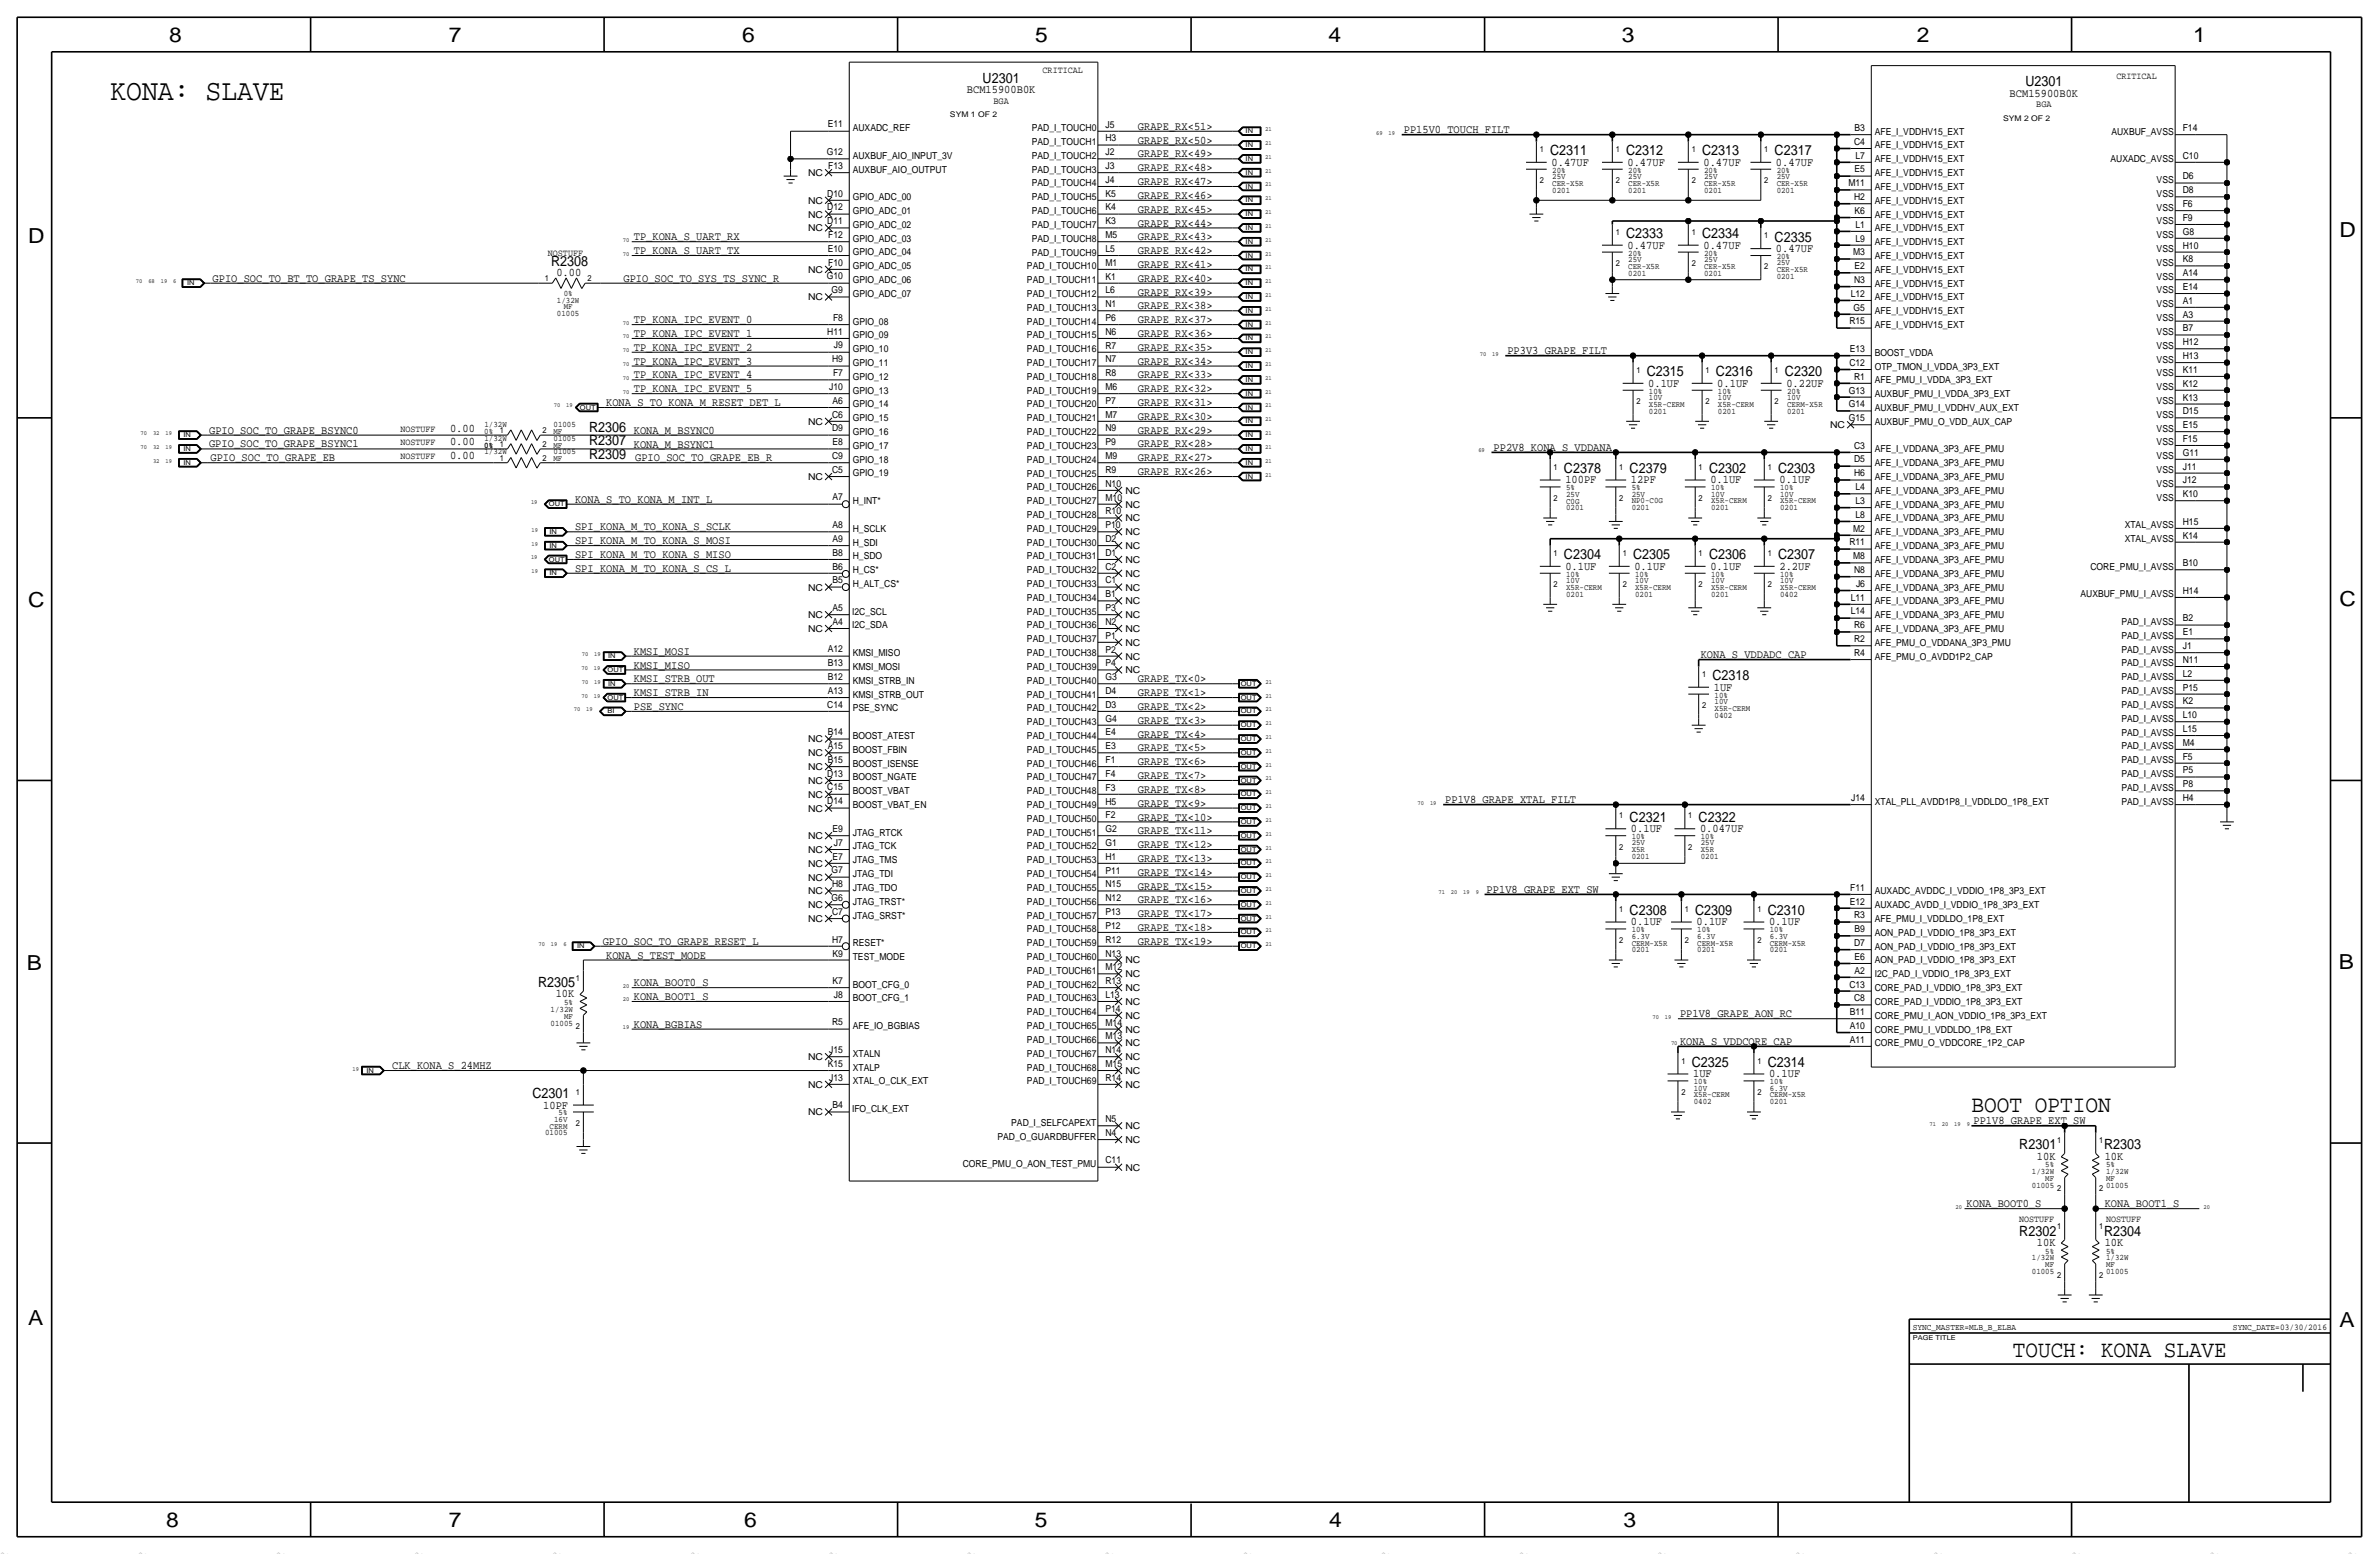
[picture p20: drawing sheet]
<svg xmlns="http://www.w3.org/2000/svg" width="875mm" height="572mm" viewBox="0 0 875 572" stroke-linecap="round" stroke-linejoin="round" font-family="sans-serif">
<defs><g id="words">
<text font-size="10.9" x="40.6" y="36.8">KONA: SLAVE</text>
<text font-size="8.7" x="725.1" y="408.9">BOOT OPTION</text>
<text font-size="8.6" x="740.4" y="499.1">TOUCH: KONA SLAVE</text>
<g font-size="7.6">
<text x="62.2" y="15.5">8</text>
<text x="165" y="15.5">7</text>
<text x="273" y="15.5">6</text>
<text x="380.7" y="15.5">5</text>
<text x="488.6" y="15.5">4</text>
<text x="596.6" y="15.5">3</text>
<text x="705.1" y="15.5">2</text>
<text x="806.7" y="15.5">1</text>
<text x="10.4" y="89.4">D</text>
<text x="860.5" y="87.1">D</text>
<text x="10.4" y="223.3">C</text>
<text x="860.5" y="222.8">C</text>
<text x="9.8" y="356.6">B</text>
<text x="860.2" y="356.4">B</text>
<text x="10.4" y="487.4">A</text>
<text x="860.5" y="488.2">A</text>
<text x="61.2" y="561.6">8</text>
<text x="165" y="561.6">7</text>
<text x="273.8" y="561.6">6</text>
<text x="380.7" y="561.6">5</text>
<text x="488.9" y="561.6">4</text>
<text x="597.1" y="561.6">3</text>
</g>
<g font-size="5.2">
<text x="361.4" y="30.5">U2301</text>
<text x="745" y="31.8">U2301</text>
<text x="570.2" y="57.2">C2311</text>
<text x="598.1" y="57.2">C2312</text>
<text x="626.1" y="57.2">C2313</text>
<text x="652.7" y="57.2">C2317</text>
<text x="598.1" y="87.6">C2333</text>
<text x="626.1" y="87.6">C2334</text>
<text x="652.7" y="88.9">C2335</text>
<text x="202.7" y="97.8">R2308</text>
<text x="605.7" y="138.4">C2315</text>
<text x="631.1" y="138.4">C2316</text>
<text x="656.5" y="138.4">C2320</text>
<text x="216.7" y="158.7">R2306</text>
<text x="216.7" y="163.8">R2307</text>
<text x="216.7" y="168.9">R2309</text>
<text x="575.3" y="174">C2378</text>
<text x="599.4" y="174">C2379</text>
<text x="628.6" y="174">C2302</text>
<text x="654" y="174">C2303</text>
<text x="575.3" y="205.7">C2304</text>
<text x="600.7" y="205.7">C2305</text>
<text x="628.6" y="205.7">C2306</text>
<text x="654" y="205.7">C2307</text>
<text x="629.9" y="250.2">C2318</text>
<text x="599.4" y="302.3">C2321</text>
<text x="624.8" y="302.3">C2322</text>
<text x="599.4" y="336.5">C2308</text>
<text x="623.5" y="336.5">C2309</text>
<text x="650.2" y="336.5">C2310</text>
<text x="197.9" y="363">R2305</text>
<text x="622.2" y="392.4">C2325</text>
<text x="650.2" y="392.4">C2314</text>
<text x="195.9" y="403.9">C2301</text>
<text x="742.7" y="422.7">R2301</text>
<text x="773.9" y="422.7">R2303</text>
<text x="742.7" y="454.4">R2302</text>
<text x="773.9" y="454.4">R2304</text>
</g>
<g font-size="4.3">
<text x="355.6" y="34.3">BCM15900B0K</text>
<text x="739.2" y="35.6">BCM15900B0K</text>
<text x="418.5" y="47.7">GRAPE_RX&lt;51&gt;</text>
<text x="418.5" y="52.8">GRAPE_RX&lt;50&gt;</text>
<text x="516.3" y="49">PP15V0_TOUCH_FILT</text>
<text x="418.5" y="57.9">GRAPE_RX&lt;49&gt;</text>
<text x="418.5" y="63">GRAPE_RX&lt;48&gt;</text>
<text x="570.7" y="61">0.47UF</text>
<text x="598.6" y="61">0.47UF</text>
<text x="626.6" y="61">0.47UF</text>
<text x="653.2" y="61">0.47UF</text>
<text x="418.5" y="68.1">GRAPE_RX&lt;47&gt;</text>
<text x="418.5" y="73.1">GRAPE_RX&lt;46&gt;</text>
<text x="418.5" y="78.2">GRAPE_RX&lt;45&gt;</text>
<text x="418.5" y="83.3">GRAPE_RX&lt;44&gt;</text>
<text x="233.1" y="88.4">TP_KONA_S_UART_RX</text>
<text x="418.5" y="88.4">GRAPE_RX&lt;43&gt;</text>
<text x="233.1" y="93.5">TP_KONA_S_UART_TX</text>
<text x="418.5" y="93.5">GRAPE_RX&lt;42&gt;</text>
<text x="598.6" y="91.4">0.47UF</text>
<text x="626.6" y="91.4">0.47UF</text>
<text x="653.2" y="92.7">0.47UF</text>
<text x="204.7" y="101.3">0.00</text>
<text x="418.5" y="98.5">GRAPE_RX&lt;41&gt;</text>
<text x="78.2" y="103.6">GPIO_SOC_TO_BT_TO_GRAPE_TS_SYNC</text>
<text x="229.3" y="103.6">GPIO_SOC_TO_SYS_TS_SYNC_R</text>
<text x="418.5" y="103.6">GRAPE_RX&lt;40&gt;</text>
<text x="418.5" y="113.8">GRAPE_RX&lt;38&gt;</text>
<text x="418.5" y="108.7">GRAPE_RX&lt;39&gt;</text>
<text x="233.1" y="118.9">TP_KONA_IPC_EVENT_0</text>
<text x="418.5" y="118.9">GRAPE_RX&lt;37&gt;</text>
<text x="233.1" y="123.9">TP_KONA_IPC_EVENT_1</text>
<text x="418.5" y="123.9">GRAPE_RX&lt;36&gt;</text>
<text x="233.1" y="129">TP_KONA_IPC_EVENT_2</text>
<text x="418.5" y="129">GRAPE_RX&lt;35&gt;</text>
<text x="554.4" y="130.3">PP3V3_GRAPE_FILT</text>
<text x="233.1" y="134.1">TP_KONA_IPC_EVENT_3</text>
<text x="418.5" y="134.1">GRAPE_RX&lt;34&gt;</text>
<text x="233.1" y="139.2">TP_KONA_IPC_EVENT_4</text>
<text x="418.5" y="139.2">GRAPE_RX&lt;33&gt;</text>
<text x="606.2" y="142.2">0.1UF</text>
<text x="631.6" y="142.2">0.1UF</text>
<text x="657" y="142.2">0.22UF</text>
<text x="223" y="149.4">KONA_S_TO_KONA_M_RESET_DET_L</text>
<text x="233.1" y="144.3">TP_KONA_IPC_EVENT_5</text>
<text x="418.5" y="144.3">GRAPE_RX&lt;32&gt;</text>
<text x="418.5" y="149.3">GRAPE_RX&lt;31&gt;</text>
<text x="418.5" y="154.4">GRAPE_RX&lt;30&gt;</text>
<text x="76.9" y="159.5">GPIO_SOC_TO_GRAPE_BSYNC0</text>
<text x="165.5" y="158.8">0.00</text>
<text x="233.1" y="159.5">KONA_M_BSYNC0</text>
<text x="418.5" y="159.5">GRAPE_RX&lt;29&gt;</text>
<text x="76.9" y="164.6">GPIO_SOC_TO_GRAPE_BSYNC1</text>
<text x="165.5" y="163.8">0.00</text>
<text x="233.1" y="164.6">KONA_M_BSYNC1</text>
<text x="418.5" y="164.6">GRAPE_RX&lt;28&gt;</text>
<text x="549.3" y="165.9">PP2V8_KONA_S_VDDANA</text>
<text x="77.4" y="169.7">GPIO_SOC_TO_GRAPE_EB</text>
<text x="165.5" y="168.9">0.00</text>
<text x="233.6" y="169.7">GPIO_SOC_TO_GRAPE_EB_R</text>
<text x="418.5" y="169.6">GRAPE_RX&lt;27&gt;</text>
<text x="418.5" y="174.7">GRAPE_RX&lt;26&gt;</text>
<text x="575.8" y="177.8">100PF</text>
<text x="599.9" y="177.8">12PF</text>
<text x="629.1" y="177.8">0.1UF</text>
<text x="654.5" y="177.8">0.1UF</text>
<text x="211.5" y="184.9">KONA_S_TO_KONA_M_INT_L</text>
<text x="211.5" y="195.1">SPI_KONA_M_TO_KONA_S_SCLK</text>
<text x="211.5" y="200.1">SPI_KONA_M_TO_KONA_S_MOSI</text>
<text x="211.5" y="205.2">SPI_KONA_M_TO_KONA_S_MISO</text>
<text x="575.8" y="209.6">0.1UF</text>
<text x="601.2" y="209.6">0.1UF</text>
<text x="629.1" y="209.6">0.1UF</text>
<text x="654.5" y="209.6">2.2UF</text>
<text x="211.5" y="210.3">SPI_KONA_M_TO_KONA_S_CS_L</text>
<text x="233.1" y="240.8">KMSI_MOSI</text>
<text x="233.1" y="245.9">KMSI_MISO</text>
<text x="625.6" y="242.1">KONA_S_VDDADC_CAP</text>
<text x="233.1" y="251">KMSI_STRB_OUT</text>
<text x="418.5" y="250.9">GRAPE_TX&lt;0&gt;</text>
<text x="233.1" y="256">KMSI_STRB_IN</text>
<text x="418.5" y="256">GRAPE_TX&lt;1&gt;</text>
<text x="630.4" y="254">1UF</text>
<text x="233.1" y="261.1">PSE_SYNC</text>
<text x="418.5" y="261.1">GRAPE_TX&lt;2&gt;</text>
<text x="418.5" y="266.2">GRAPE_TX&lt;3&gt;</text>
<text x="418.5" y="271.2">GRAPE_TX&lt;4&gt;</text>
<text x="418.5" y="276.3">GRAPE_TX&lt;5&gt;</text>
<text x="418.5" y="281.4">GRAPE_TX&lt;6&gt;</text>
<text x="418.5" y="286.5">GRAPE_TX&lt;7&gt;</text>
<text x="418.5" y="291.6">GRAPE_TX&lt;8&gt;</text>
<text x="418.5" y="296.7">GRAPE_TX&lt;9&gt;</text>
<text x="531.6" y="295.4">PP1V8_GRAPE_XTAL_FILT</text>
<text x="418.5" y="301.8">GRAPE_TX&lt;10&gt;</text>
<text x="418.5" y="306.8">GRAPE_TX&lt;11&gt;</text>
<text x="418.5" y="311.9">GRAPE_TX&lt;12&gt;</text>
<text x="599.9" y="306.1">0.1UF</text>
<text x="625.3" y="306.1">0.047UF</text>
<text x="418.5" y="317">GRAPE_TX&lt;13&gt;</text>
<text x="418.5" y="322.1">GRAPE_TX&lt;14&gt;</text>
<text x="418.5" y="327.1">GRAPE_TX&lt;15&gt;</text>
<text x="546.8" y="328.4">PP1V8_GRAPE_EXT_SW</text>
<text x="418.5" y="332.2">GRAPE_TX&lt;16&gt;</text>
<text x="418.5" y="337.3">GRAPE_TX&lt;17&gt;</text>
<text x="599.9" y="340.4">0.1UF</text>
<text x="624" y="340.4">0.1UF</text>
<text x="650.7" y="340.4">0.1UF</text>
<text x="221.7" y="347.5">GPIO_SOC_TO_GRAPE_RESET_L</text>
<text x="418.5" y="342.4">GRAPE_TX&lt;18&gt;</text>
<text x="418.5" y="347.5">GRAPE_TX&lt;19&gt;</text>
<text x="223" y="352.5">KONA_S_TEST_MODE</text>
<text x="233.1" y="362.7">KONA_BOOT0_S</text>
<text x="204.4" y="366.8">10K</text>
<text x="233.1" y="367.8">KONA_BOOT1_S</text>
<text x="233.1" y="377.9">KONA_BGBIAS</text>
<text x="617.9" y="374.1">PP1V8_GRAPE_AON_RC</text>
<text x="617.9" y="384.3">KONA_S_VDDCORE_CAP</text>
<text x="144.2" y="393.2">CLK_KONA_S_24MHZ</text>
<text x="622.8" y="396.2">1UF</text>
<text x="650.7" y="396.2">0.1UF</text>
<text x="199.8" y="407.7">10PF</text>
<text x="725.9" y="413.5">PP1V8_GRAPE_EXT_SW</text>
<text x="749.2" y="426.5">10K</text>
<text x="774.1" y="426.5">10K</text>
<text x="723.3" y="444">KONA_BOOT0_S</text>
<text x="774.1" y="444">KONA_BOOT1_S</text>
<text x="749.2" y="458.2">10K</text>
<text x="774.1" y="458.2">10K</text>
</g>
<g font-size="3.5">
<text x="383.5" y="26.7">CRITICAL</text>
<text x="778.5" y="29.2">CRITICAL</text>
<text x="365.4" y="38.1">BGA</text>
<text x="749" y="39.4">BGA</text>
<text x="304.5" y="46.9">E11</text>
<text x="406.6" y="46.9">J5</text>
<text x="313.6" y="48.2">AUXADC_REF</text>
<text x="379.5" y="53.3">PAD_I_TOUCH1</text>
<text x="379.5" y="48.2">PAD_I_TOUCH0</text>
<text x="406.6" y="52">H3</text>
<text x="682" y="53.3">C4</text>
<text x="682.2" y="48.2">B3</text>
<text x="689.6" y="49.5">AFE_I_VDDHV15_EXT</text>
<text x="776.6" y="49.5">AUXBUF_AVSS</text>
<text x="802.8" y="48.2">F14</text>
<text x="304.1" y="57">G12</text>
<text x="313.6" y="58.4">AUXBUF_AIO_INPUT_3V</text>
<text x="379.5" y="58.4">PAD_I_TOUCH2</text>
<text x="406.6" y="57.1">J2</text>
<text x="682.5" y="58.3">L7</text>
<text x="689.6" y="54.6">AFE_I_VDDHV15_EXT</text>
<text x="689.6" y="59.7">AFE_I_VDDHV15_EXT</text>
<text x="776.2" y="59.7">AUXADC_AVSS</text>
<text x="802.8" y="58.4">C10</text>
<text x="297.2" y="64.8">NC</text>
<text x="304.7" y="62.1">F13</text>
<text x="313.6" y="63.5">AUXBUF_AIO_OUTPUT</text>
<text x="379.5" y="63.5">PAD_I_TOUCH3</text>
<text x="406.6" y="62.1">J3</text>
<text x="682.2" y="63.4">E5</text>
<text x="689.6" y="64.8">AFE_I_VDDHV15_EXT</text>
<text x="379.5" y="68.6">PAD_I_TOUCH4</text>
<text x="406.6" y="67.2">J4</text>
<text x="679.9" y="68.5">M11</text>
<text x="689.6" y="69.9">AFE_I_VDDHV15_EXT</text>
<text x="793.2" y="67.3">VSS</text>
<text x="802.8" y="71.1">D8</text>
<text x="802.8" y="66">D6</text>
<text x="297.2" y="74.9">NC</text>
<text x="304.3" y="77.4">D12</text>
<text x="304.3" y="72.3">D10</text>
<text x="313.6" y="73.6">GPIO_ADC_00</text>
<text x="379.5" y="73.6">PAD_I_TOUCH5</text>
<text x="406.6" y="77.4">K4</text>
<text x="406.6" y="72.3">K5</text>
<text x="682" y="73.6">H2</text>
<text x="689.6" y="74.9">AFE_I_VDDHV15_EXT</text>
<text x="793.2" y="77.5">VSS</text>
<text x="793.2" y="72.4">VSS</text>
<text x="802.8" y="76.2">F6</text>
<text x="297.2" y="80">NC</text>
<text x="304.3" y="82.4">D11</text>
<text x="313.6" y="78.7">GPIO_ADC_01</text>
<text x="313.6" y="83.8">GPIO_ADC_02</text>
<text x="379.5" y="78.7">PAD_I_TOUCH6</text>
<text x="379.5" y="83.8">PAD_I_TOUCH7</text>
<text x="406.6" y="82.5">K3</text>
<text x="682.2" y="78.7">K6</text>
<text x="682.5" y="83.7">L1</text>
<text x="689.6" y="80">AFE_I_VDDHV15_EXT</text>
<text x="793.2" y="82.5">VSS</text>
<text x="802.8" y="81.3">F9</text>
<text x="297.2" y="85.1">NC</text>
<text x="304.7" y="87.5">F12</text>
<text x="313.6" y="88.9">GPIO_ADC_03</text>
<text x="379.5" y="88.9">PAD_I_TOUCH8</text>
<text x="406.6" y="87.5">M5</text>
<text x="682.5" y="88.8">L9</text>
<text x="689.6" y="85.1">AFE_I_VDDHV15_EXT</text>
<text x="793.2" y="87.6">VSS</text>
<text x="802.8" y="86.3">G8</text>
<text x="201.5" y="94">NOSTUFF</text>
<text x="304.5" y="92.6">E10</text>
<text x="313.6" y="94">GPIO_ADC_04</text>
<text x="379.5" y="94">PAD_I_TOUCH9</text>
<text x="406.6" y="92.6">L5</text>
<text x="681.6" y="93.9">M3</text>
<text x="689.6" y="95.2">AFE_I_VDDHV15_EXT</text>
<text x="689.6" y="90.2">AFE_I_VDDHV15_EXT</text>
<text x="793.2" y="92.7">VSS</text>
<text x="802.8" y="91.4">H10</text>
<text x="297.2" y="100.3">NC</text>
<text x="304.7" y="97.7">F10</text>
<text x="313.6" y="99">GPIO_ADC_05</text>
<text x="377.7" y="99">PAD_I_TOUCH10</text>
<text x="406.6" y="97.7">M1</text>
<text x="682.2" y="99">E2</text>
<text x="689.6" y="100.3">AFE_I_VDDHV15_EXT</text>
<text x="793.2" y="97.8">VSS</text>
<text x="802.8" y="96.5">K8</text>
<text x="802.8" y="101.6">A14</text>
<text x="304.1" y="102.8">G10</text>
<text x="305.9" y="107.8">G9</text>
<text x="313.6" y="104.1">GPIO_ADC_06</text>
<text x="377.7" y="104.1">PAD_I_TOUCH11</text>
<text x="406.6" y="107.9">L6</text>
<text x="406.6" y="102.8">K1</text>
<text x="682" y="104.1">N3</text>
<text x="689.6" y="105.4">AFE_I_VDDHV15_EXT</text>
<text x="793.2" y="107.9">VSS</text>
<text x="793.2" y="102.9">VSS</text>
<text x="802.8" y="106.7">E14</text>
<text x="297.2" y="110.5">NC</text>
<text x="313.6" y="109.2">GPIO_ADC_07</text>
<text x="377.7" y="109.2">PAD_I_TOUCH12</text>
<text x="406.6" y="113">N1</text>
<text x="680.7" y="109.2">L12</text>
<text x="689.6" y="110.5">AFE_I_VDDHV15_EXT</text>
<text x="793.2" y="113">VSS</text>
<text x="802.8" y="111.7">A1</text>
<text x="306.4" y="118">F8</text>
<text x="313.6" y="119.4">GPIO_08</text>
<text x="377.7" y="114.3">PAD_I_TOUCH13</text>
<text x="377.7" y="119.4">PAD_I_TOUCH14</text>
<text x="406.6" y="118">P6</text>
<text x="680.2" y="119.3">R15</text>
<text x="681.8" y="114.2">G5</text>
<text x="689.6" y="115.6">AFE_I_VDDHV15_EXT</text>
<text x="793.2" y="118.1">VSS</text>
<text x="802.8" y="116.8">A3</text>
<text x="304.3" y="123.1">H11</text>
<text x="313.6" y="124.4">GPIO_09</text>
<text x="377.7" y="124.4">PAD_I_TOUCH15</text>
<text x="406.6" y="123.1">N6</text>
<text x="689.6" y="120.6">AFE_I_VDDHV15_EXT</text>
<text x="793.2" y="123.2">VSS</text>
<text x="802.8" y="121.9">B7</text>
<text x="306.8" y="128.1">J9</text>
<text x="313.6" y="129.5">GPIO_10</text>
<text x="377.7" y="129.5">PAD_I_TOUCH16</text>
<text x="406.6" y="128.2">R7</text>
<text x="680.4" y="129.5">E13</text>
<text x="689.6" y="130.8">BOOST_VDDA</text>
<text x="793.2" y="128.3">VSS</text>
<text x="802.8" y="127">H12</text>
<text x="306.1" y="133.2">H9</text>
<text x="313.6" y="134.6">GPIO_11</text>
<text x="377.7" y="134.6">PAD_I_TOUCH17</text>
<text x="406.6" y="133.3">N7</text>
<text x="680.2" y="134.6">C12</text>
<text x="689.6" y="135.9">OTP_TMON_I_VDDA_3P3_EXT</text>
<text x="793.2" y="133.3">VSS</text>
<text x="802.8" y="137.1">K11</text>
<text x="802.8" y="132.1">H13</text>
<text x="305" y="143.4">J10</text>
<text x="306.4" y="138.3">F7</text>
<text x="313.6" y="139.7">GPIO_12</text>
<text x="377.7" y="139.7">PAD_I_TOUCH18</text>
<text x="406.6" y="143.4">M6</text>
<text x="406.6" y="138.4">R8</text>
<text x="682" y="139.6">R1</text>
<text x="689.6" y="141">AFE_PMU_I_VDDA_3P3_EXT</text>
<text x="793.2" y="143.5">VSS</text>
<text x="793.2" y="138.4">VSS</text>
<text x="802.8" y="142.2">K12</text>
<text x="306.2" y="148.5">A6</text>
<text x="313.6" y="144.8">GPIO_13</text>
<text x="313.6" y="149.8">GPIO_14</text>
<text x="377.7" y="144.8">PAD_I_TOUCH19</text>
<text x="377.7" y="149.9">PAD_I_TOUCH20</text>
<text x="406.6" y="148.5">P7</text>
<text x="680" y="149.8">G14</text>
<text x="680" y="144.7">G13</text>
<text x="689.6" y="146">AUXBUF_PMU_I_VDDA_3P3_EXT</text>
<text x="793.2" y="148.6">VSS</text>
<text x="802.8" y="147.3">K13</text>
<text x="306.1" y="153.6">C6</text>
<text x="313.6" y="154.9">GPIO_15</text>
<text x="377.7" y="154.9">PAD_I_TOUCH21</text>
<text x="406.6" y="153.6">M7</text>
<text x="680" y="154.9">G15</text>
<text x="689.6" y="151.1">AUXBUF_PMU_I_VDDHV_AUX_EXT</text>
<text x="793.2" y="153.7">VSS</text>
<text x="802.8" y="152.4">D15</text>
<text x="147.3" y="158.8">NOSTUFF</text>
<text x="297.2" y="156.2">NC</text>
<text x="306.1" y="158.6">D9</text>
<text x="313.6" y="160">GPIO_16</text>
<text x="377.7" y="160">PAD_I_TOUCH22</text>
<text x="406.6" y="158.7">N9</text>
<text x="673.1" y="157.5">NC</text>
<text x="689.6" y="156.2">AUXBUF_PMU_O_VDD_AUX_CAP</text>
<text x="793.2" y="158.7">VSS</text>
<text x="802.8" y="157.5">E15</text>
<text x="147.3" y="163.8">NOSTUFF</text>
<text x="306.2" y="163.7">E8</text>
<text x="313.6" y="165.1">GPIO_17</text>
<text x="377.7" y="165.1">PAD_I_TOUCH23</text>
<text x="406.6" y="163.8">P9</text>
<text x="682" y="165">C3</text>
<text x="689.6" y="166.4">AFE_I_VDDANA_3P3_AFE_PMU</text>
<text x="793.2" y="163.8">VSS</text>
<text x="802.8" y="167.6">G11</text>
<text x="802.8" y="162.6">F15</text>
<text x="147.3" y="168.9">NOSTUFF</text>
<text x="306.1" y="173.9">C5</text>
<text x="306.1" y="168.8">C9</text>
<text x="313.6" y="170.2">GPIO_18</text>
<text x="377.7" y="170.2">PAD_I_TOUCH24</text>
<text x="406.6" y="173.9">R9</text>
<text x="406.6" y="168.8">M9</text>
<text x="682" y="170.1">D5</text>
<text x="689.6" y="171.5">AFE_I_VDDANA_3P3_AFE_PMU</text>
<text x="793.2" y="174">VSS</text>
<text x="793.2" y="168.9">VSS</text>
<text x="802.8" y="172.7">J11</text>
<text x="297.2" y="176.5">NC</text>
<text x="313.6" y="175.2">GPIO_19</text>
<text x="377.7" y="175.2">PAD_I_TOUCH25</text>
<text x="406.6" y="179">N10</text>
<text x="682" y="175.2">H6</text>
<text x="689.6" y="176.5">AFE_I_VDDANA_3P3_AFE_PMU</text>
<text x="793.2" y="179.1">VSS</text>
<text x="802.8" y="177.8">J12</text>
<text x="306.2" y="184">A7</text>
<text x="313.6" y="185.4">H_INT*</text>
<text x="377.7" y="185.4">PAD_I_TOUCH27</text>
<text x="377.7" y="180.3">PAD_I_TOUCH26</text>
<text x="406.6" y="184.1">M10</text>
<text x="414" y="181.6">NC</text>
<text x="682.5" y="185.3">L3</text>
<text x="682.5" y="180.2">L4</text>
<text x="689.6" y="181.6">AFE_I_VDDANA_3P3_AFE_PMU</text>
<text x="793.2" y="184.1">VSS</text>
<text x="802.8" y="182.9">K10</text>
<text x="377.7" y="190.5">PAD_I_TOUCH28</text>
<text x="406.6" y="189.2">R10</text>
<text x="414" y="191.8">NC</text>
<text x="414" y="186.7">NC</text>
<text x="682.5" y="190.4">L8</text>
<text x="689.6" y="191.8">AFE_I_VDDANA_3P3_AFE_PMU</text>
<text x="689.6" y="186.7">AFE_I_VDDANA_3P3_AFE_PMU</text>
<text x="306.2" y="194.2">A8</text>
<text x="313.6" y="195.6">H_SCLK</text>
<text x="377.7" y="195.6">PAD_I_TOUCH29</text>
<text x="406.6" y="194.3">P10</text>
<text x="414" y="196.8">NC</text>
<text x="681.6" y="195.5">M2</text>
<text x="689.6" y="196.8">AFE_I_VDDANA_3P3_AFE_PMU</text>
<text x="781.5" y="194.3">XTAL_AVSS</text>
<text x="802.8" y="193">H15</text>
<text x="306.2" y="199.3">A9</text>
<text x="313.6" y="200.6">H_SDI</text>
<text x="377.7" y="200.7">PAD_I_TOUCH30</text>
<text x="406.6" y="199.3">D2</text>
<text x="414" y="201.9">NC</text>
<text x="680.2" y="200.6">R11</text>
<text x="689.6" y="201.9">AFE_I_VDDANA_3P3_AFE_PMU</text>
<text x="781.5" y="199.4">XTAL_AVSS</text>
<text x="802.8" y="198.1">K14</text>
<text x="306.2" y="204.4">B8</text>
<text x="306.2" y="209.4">B6</text>
<text x="313.6" y="205.7">H_SDO</text>
<text x="377.7" y="205.7">PAD_I_TOUCH31</text>
<text x="406.6" y="209.5">C2</text>
<text x="406.6" y="204.4">D1</text>
<text x="414" y="207">NC</text>
<text x="681.6" y="205.7">M8</text>
<text x="689.6" y="207">AFE_I_VDDANA_3P3_AFE_PMU</text>
<text x="768.9" y="209.5">CORE_PMU_I_AVSS</text>
<text x="802.8" y="208.2">B10</text>
<text x="306.2" y="214.5">B5</text>
<text x="313.6" y="215.9">H_ALT_CS*</text>
<text x="313.6" y="210.8">H_CS*</text>
<text x="377.7" y="215.9">PAD_I_TOUCH33</text>
<text x="377.7" y="210.8">PAD_I_TOUCH32</text>
<text x="406.6" y="214.6">C1</text>
<text x="414" y="212.1">NC</text>
<text x="682" y="210.7">N8</text>
<text x="682.7" y="215.8">J6</text>
<text x="689.6" y="212.1">AFE_I_VDDANA_3P3_AFE_PMU</text>
<text x="297.2" y="217.2">NC</text>
<text x="377.7" y="221">PAD_I_TOUCH34</text>
<text x="406.6" y="219.7">B1</text>
<text x="414" y="217.2">NC</text>
<text x="680.7" y="220.9">L11</text>
<text x="689.6" y="217.2">AFE_I_VDDANA_3P3_AFE_PMU</text>
<text x="765.2" y="219.7">AUXBUF_PMU_I_AVSS</text>
<text x="802.8" y="218.4">H14</text>
<text x="297.2" y="227.3">NC</text>
<text x="306.2" y="224.7">A5</text>
<text x="313.4" y="226">I2C_SCL</text>
<text x="377.7" y="226.1">PAD_I_TOUCH35</text>
<text x="406.6" y="224.7">P3</text>
<text x="414" y="227.3">NC</text>
<text x="414" y="222.2">NC</text>
<text x="680.7" y="226">L14</text>
<text x="689.6" y="222.2">AFE_I_VDDANA_3P3_AFE_PMU</text>
<text x="689.6" y="227.3">AFE_I_VDDANA_3P3_AFE_PMU</text>
<text x="297.2" y="232.4">NC</text>
<text x="306.2" y="229.8">A4</text>
<text x="313.4" y="231.1">I2C_SDA</text>
<text x="377.7" y="231.1">PAD_I_TOUCH36</text>
<text x="406.6" y="229.8">N2</text>
<text x="414" y="232.4">NC</text>
<text x="682" y="231.1">R6</text>
<text x="689.6" y="232.4">AFE_I_VDDANA_3P3_AFE_PMU</text>
<text x="780.3" y="229.9">PAD_I_AVSS</text>
<text x="802.8" y="233.6">E1</text>
<text x="802.8" y="228.6">B2</text>
<text x="304.5" y="239.9">A12</text>
<text x="377.7" y="236.2">PAD_I_TOUCH37</text>
<text x="406.6" y="240">P2</text>
<text x="406.6" y="234.9">P1</text>
<text x="414" y="237.5">NC</text>
<text x="682" y="236.2">R2</text>
<text x="689.6" y="237.5">AFE_PMU_O_VDDANA_3P3_PMU</text>
<text x="780.3" y="234.9">PAD_I_AVSS</text>
<text x="802.8" y="238.7">J1</text>
<text x="304.5" y="245">B13</text>
<text x="313.6" y="241.3">KMSI_MISO</text>
<text x="377.7" y="241.3">PAD_I_TOUCH38</text>
<text x="406.6" y="245.1">P4</text>
<text x="414" y="242.6">NC</text>
<text x="682" y="241.2">R4</text>
<text x="689.6" y="242.6">AFE_PMU_O_AVDD1P2_CAP</text>
<text x="780.3" y="245.1">PAD_I_AVSS</text>
<text x="780.3" y="240">PAD_I_AVSS</text>
<text x="802.8" y="243.8">N11</text>
<text x="304.5" y="250.1">B12</text>
<text x="313.6" y="251.4">KMSI_STRB_IN</text>
<text x="313.6" y="246.4">KMSI_MOSI</text>
<text x="377.7" y="246.4">PAD_I_TOUCH39</text>
<text x="377.7" y="251.5">PAD_I_TOUCH40</text>
<text x="406.6" y="250.2">G3</text>
<text x="414" y="247.6">NC</text>
<text x="780.3" y="250.2">PAD_I_AVSS</text>
<text x="802.8" y="248.9">L2</text>
<text x="304.5" y="255.2">A13</text>
<text x="313.6" y="256.5">KMSI_STRB_OUT</text>
<text x="377.7" y="256.5">PAD_I_TOUCH41</text>
<text x="406.6" y="255.2">D4</text>
<text x="780.3" y="255.3">PAD_I_AVSS</text>
<text x="802.8" y="254">P15</text>
<text x="304.3" y="260.3">C14</text>
<text x="313.6" y="261.6">PSE_SYNC</text>
<text x="377.7" y="261.6">PAD_I_TOUCH42</text>
<text x="406.6" y="260.3">D3</text>
<text x="780.3" y="260.3">PAD_I_AVSS</text>
<text x="802.8" y="259">K2</text>
<text x="377.7" y="266.7">PAD_I_TOUCH43</text>
<text x="406.6" y="265.4">G4</text>
<text x="780.3" y="265.4">PAD_I_AVSS</text>
<text x="802.8" y="269.2">L15</text>
<text x="802.8" y="264.1">L10</text>
<text x="297.2" y="273.1">NC</text>
<text x="304.5" y="275.5">A15</text>
<text x="304.5" y="270.4">B14</text>
<text x="313.6" y="271.8">BOOST_ATEST</text>
<text x="377.7" y="271.8">PAD_I_TOUCH44</text>
<text x="406.6" y="275.6">E3</text>
<text x="406.6" y="270.5">E4</text>
<text x="780.3" y="275.6">PAD_I_AVSS</text>
<text x="780.3" y="270.5">PAD_I_AVSS</text>
<text x="802.8" y="274.3">M4</text>
<text x="297.2" y="278.1">NC</text>
<text x="304.5" y="280.5">B15</text>
<text x="313.6" y="281.9">BOOST_ISENSE</text>
<text x="313.6" y="276.8">BOOST_FBIN</text>
<text x="377.7" y="281.9">PAD_I_TOUCH46</text>
<text x="377.7" y="276.9">PAD_I_TOUCH45</text>
<text x="406.6" y="280.6">F1</text>
<text x="780.3" y="280.7">PAD_I_AVSS</text>
<text x="802.8" y="279.4">F5</text>
<text x="297.2" y="283.2">NC</text>
<text x="304.3" y="285.6">D13</text>
<text x="313.6" y="287">BOOST_NGATE</text>
<text x="377.7" y="287">PAD_I_TOUCH47</text>
<text x="406.6" y="285.7">F4</text>
<text x="780.3" y="285.7">PAD_I_AVSS</text>
<text x="802.8" y="284.4">P5</text>
<text x="297.2" y="293.4">NC</text>
<text x="297.2" y="288.3">NC</text>
<text x="304.3" y="290.7">C15</text>
<text x="313.6" y="292.1">BOOST_VBAT</text>
<text x="377.7" y="292.1">PAD_I_TOUCH48</text>
<text x="406.6" y="290.8">F3</text>
<text x="780.3" y="290.8">PAD_I_AVSS</text>
<text x="802.8" y="289.5">P8</text>
<text x="297.2" y="298.4">NC</text>
<text x="304.3" y="295.8">D14</text>
<text x="313.6" y="297.2">BOOST_VBAT_EN</text>
<text x="377.7" y="297.2">PAD_I_TOUCH49</text>
<text x="406.6" y="295.9">H5</text>
<text x="680.9" y="294.6">J14</text>
<text x="689.6" y="295.9">XTAL_PLL_AVDD1P8_I_VDDLDO_1P8_EXT</text>
<text x="780.3" y="295.9">PAD_I_AVSS</text>
<text x="802.8" y="294.6">H4</text>
<text x="306.2" y="306">E9</text>
<text x="377.7" y="302.2">PAD_I_TOUCH50</text>
<text x="406.6" y="301">F2</text>
<text x="297.2" y="308.6">NC</text>
<text x="306.8" y="311.1">J7</text>
<text x="313.6" y="307.3">JTAG_RTCK</text>
<text x="377.7" y="307.3">PAD_I_TOUCH51</text>
<text x="406.6" y="311.1">G1</text>
<text x="406.6" y="306">G2</text>
<text x="297.2" y="313.7">NC</text>
<text x="306.2" y="316.1">E7</text>
<text x="313.6" y="317.5">JTAG_TMS</text>
<text x="313.6" y="312.4">JTAG_TCK</text>
<text x="377.7" y="312.4">PAD_I_TOUCH52</text>
<text x="377.7" y="317.5">PAD_I_TOUCH53</text>
<text x="406.6" y="316.2">H1</text>
<text x="297.2" y="323.9">NC</text>
<text x="297.2" y="318.8">NC</text>
<text x="305.9" y="321.2">G7</text>
<text x="313.6" y="322.6">JTAG_TDI</text>
<text x="377.7" y="322.6">PAD_I_TOUCH54</text>
<text x="406.6" y="321.3">P11</text>
<text x="297.2" y="328.9">NC</text>
<text x="306.1" y="326.3">H8</text>
<text x="313.6" y="327.6">JTAG_TDO</text>
<text x="377.7" y="327.6">PAD_I_TOUCH55</text>
<text x="406.6" y="326.4">N15</text>
<text x="680.6" y="327.6">F11</text>
<text x="689.6" y="328.9">AUXADC_AVDDC_I_VDDIO_1P8_3P3_EXT</text>
<text x="297.2" y="334">NC</text>
<text x="305.9" y="331.4">G6</text>
<text x="313.6" y="332.7">JTAG_TRST*</text>
<text x="377.7" y="332.7">PAD_I_TOUCH56</text>
<text x="406.6" y="331.5">N12</text>
<text x="680.4" y="332.7">E12</text>
<text x="689.6" y="334">AUXADC_AVDD_I_VDDIO_1P8_3P3_EXT</text>
<text x="297.2" y="339.1">NC</text>
<text x="306.1" y="336.4">C7</text>
<text x="313.6" y="337.8">JTAG_SRST*</text>
<text x="377.7" y="337.8">PAD_I_TOUCH57</text>
<text x="406.6" y="341.6">P12</text>
<text x="406.6" y="336.5">P13</text>
<text x="682" y="337.8">R3</text>
<text x="689.6" y="339.1">AFE_PMU_I_VDDLDO_1P8_EXT</text>
<text x="306.1" y="346.7">H7</text>
<text x="313.6" y="348">RESET*</text>
<text x="377.7" y="348">PAD_I_TOUCH59</text>
<text x="377.7" y="342.9">PAD_I_TOUCH58</text>
<text x="406.6" y="346.7">R12</text>
<text x="682" y="347.9">D7</text>
<text x="682.2" y="342.8">B9</text>
<text x="689.6" y="344.2">AON_PAD_I_VDDIO_1P8_3P3_EXT</text>
<text x="306.2" y="351.8">K9</text>
<text x="313.6" y="353">TEST_MODE</text>
<text x="377.7" y="353.1">PAD_I_TOUCH60</text>
<text x="406.6" y="351.8">N13</text>
<text x="682.2" y="353">E6</text>
<text x="689.6" y="349.2">AON_PAD_I_VDDIO_1P8_3P3_EXT</text>
<text x="377.7" y="358.1">PAD_I_TOUCH61</text>
<text x="406.6" y="356.9">M12</text>
<text x="414" y="359.4">NC</text>
<text x="414" y="354.3">NC</text>
<text x="682.2" y="358.1">A2</text>
<text x="689.6" y="354.3">AON_PAD_I_VDDIO_1P8_3P3_EXT</text>
<text x="689.6" y="359.4">I2C_PAD_I_VDDIO_1P8_3P3_EXT</text>
<text x="306.2" y="361.8">K7</text>
<text x="313.6" y="363.2">BOOT_CFG_0</text>
<text x="377.7" y="363.2">PAD_I_TOUCH62</text>
<text x="406.6" y="361.9">R13</text>
<text x="414" y="364.5">NC</text>
<text x="680.2" y="363.2">C13</text>
<text x="689.6" y="364.5">CORE_PAD_I_VDDIO_1P8_3P3_EXT</text>
<text x="306.8" y="366.9">J8</text>
<text x="313.6" y="368.3">BOOT_CFG_1</text>
<text x="377.7" y="368.3">PAD_I_TOUCH63</text>
<text x="406.6" y="367">L13</text>
<text x="414" y="369.6">NC</text>
<text x="682" y="368.2">C8</text>
<text x="689.6" y="369.6">CORE_PAD_I_VDDIO_1P8_3P3_EXT</text>
<text x="306.1" y="377.1">R5</text>
<text x="377.7" y="373.4">PAD_I_TOUCH64</text>
<text x="406.6" y="377.2">M14</text>
<text x="406.6" y="372.1">P14</text>
<text x="414" y="374.6">NC</text>
<text x="680.4" y="373.3">B11</text>
<text x="689.6" y="374.6">CORE_PMU_I_AON_VDDIO_1P8_3P3_EXT</text>
<text x="313.6" y="378.4">AFE_IO_BGBIAS</text>
<text x="377.7" y="383.5">PAD_I_TOUCH66</text>
<text x="377.7" y="378.5">PAD_I_TOUCH65</text>
<text x="406.6" y="382.3">M13</text>
<text x="414" y="379.7">NC</text>
<text x="680.4" y="383.5">A11</text>
<text x="680.4" y="378.4">A10</text>
<text x="689.6" y="379.7">CORE_PMU_I_VDDLDO_1P8_EXT</text>
<text x="297.2" y="389.9">NC</text>
<text x="305" y="387.3">J15</text>
<text x="313.6" y="388.6">XTALN</text>
<text x="377.7" y="388.6">PAD_I_TOUCH67</text>
<text x="406.6" y="387.3">N14</text>
<text x="414" y="389.9">NC</text>
<text x="414" y="384.8">NC</text>
<text x="689.6" y="384.8">CORE_PMU_O_VDDCORE_1P2_CAP</text>
<text x="304.5" y="392.4">K15</text>
<text x="313.6" y="393.7">XTALP</text>
<text x="377.7" y="393.7">PAD_I_TOUCH68</text>
<text x="406.6" y="392.4">M15</text>
<text x="414" y="395">NC</text>
<text x="297.2" y="400">NC</text>
<text x="305" y="397.5">J13</text>
<text x="313.6" y="398.8">XTAL_O_CLK_EXT</text>
<text x="377.7" y="398.8">PAD_I_TOUCH69</text>
<text x="406.6" y="397.5">R14</text>
<text x="414" y="400.1">NC</text>
<text x="306.2" y="407.6">B4</text>
<text x="297.2" y="410.2">NC</text>
<text x="313.4" y="408.9">IFO_CLK_EXT</text>
<text x="406.6" y="412.7">N5</text>
<text x="366.9" y="419.1">PAD_O_GUARDBUFFER</text>
<text x="371.9" y="414">PAD_I_SELFCAPEXT</text>
<text x="406.6" y="417.8">N4</text>
<text x="414" y="415.3">NC</text>
<text x="414" y="420.4">NC</text>
<text x="354.1" y="429.3">CORE_PMU_O_AON_TEST_PMU</text>
<text x="406.6" y="427.9">C11</text>
<text x="414" y="430.5">NC</text>
<text x="742.6" y="449.6">NOSTUFF</text>
<text x="774.6" y="449.6">NOSTUFF</text>
</g>
<g font-size="3.2">
<text x="703.5" y="489">SYNC_MASTER=MLB_B_ELBA</text>
<text x="821.3" y="489">SYNC_DATE=03/30/2016</text>
</g>
<g font-size="3.1">
<text x="566.4" y="55.9">1</text>
<text x="594.3" y="55.9">1</text>
<text x="622.2" y="55.9">1</text>
<text x="648.9" y="55.9">1</text>
<text x="570.9" y="63.5">20%</text>
<text x="570.9" y="65.8">25V</text>
<text x="598.9" y="63.5">20%</text>
<text x="598.9" y="65.8">25V</text>
<text x="626.8" y="63.5">20%</text>
<text x="626.8" y="65.8">25V</text>
<text x="653.5" y="63.5">20%</text>
<text x="653.5" y="65.8">25V</text>
<text x="566.4" y="67.3">2</text>
<text x="570.9" y="68.3">CER-X5R</text>
<text x="570.9" y="70.9">0201</text>
<text x="594.3" y="67.3">2</text>
<text x="598.9" y="68.3">CER-X5R</text>
<text x="598.9" y="70.9">0201</text>
<text x="622.2" y="67.3">2</text>
<text x="626.8" y="68.3">CER-X5R</text>
<text x="626.8" y="70.9">0201</text>
<text x="648.9" y="67.3">2</text>
<text x="653.5" y="68.3">CER-X5R</text>
<text x="653.5" y="70.9">0201</text>
<text x="594.3" y="86.4">1</text>
<text x="622.2" y="86.4">1</text>
<text x="648.9" y="87.6">1</text>
<text x="598.9" y="94">20%</text>
<text x="626.8" y="94">20%</text>
<text x="653.5" y="95.2">20%</text>
<text x="594.3" y="97.8">2</text>
<text x="598.9" y="98.8">CER-X5R</text>
<text x="598.9" y="96.3">25V</text>
<text x="598.9" y="101.3">0201</text>
<text x="622.2" y="97.8">2</text>
<text x="626.8" y="98.8">CER-X5R</text>
<text x="626.8" y="96.3">25V</text>
<text x="626.8" y="101.3">0201</text>
<text x="648.9" y="99.1">2</text>
<text x="653.5" y="100.1">CER-X5R</text>
<text x="653.5" y="97.5">25V</text>
<text x="200.3" y="103.4">1</text>
<text x="216.1" y="103.4">2</text>
<text x="653.5" y="102.6">0201</text>
<text x="204.9" y="111.3">1/32W</text>
<text x="207.3" y="113.8">MF</text>
<text x="207.3" y="108.7">0%</text>
<text x="204.9" y="116.3">01005</text>
<text x="601.9" y="137.2">1</text>
<text x="627.3" y="137.2">1</text>
<text x="652.7" y="137.2">1</text>
<text x="601.9" y="148.6">2</text>
<text x="606.5" y="149.6">X5R-CERM</text>
<text x="606.5" y="144.8">10%</text>
<text x="606.5" y="147.1">10V</text>
<text x="627.3" y="148.6">2</text>
<text x="631.9" y="144.8">10%</text>
<text x="631.9" y="149.6">X5R-CERM</text>
<text x="631.9" y="147.1">10V</text>
<text x="652.7" y="148.6">2</text>
<text x="657.3" y="149.6">CERM-X5R</text>
<text x="657.3" y="144.8">20%</text>
<text x="657.3" y="147.1">10V</text>
<text x="606.5" y="152.1">0201</text>
<text x="631.9" y="152.1">0201</text>
<text x="657.3" y="152.1">0201</text>
<text x="178.1" y="159.5">0%</text>
<text x="178.2" y="157">1/32W</text>
<text x="183.8" y="159.3">1</text>
<text x="199.6" y="159.3">2</text>
<text x="203.5" y="159.5">MF</text>
<text x="203.6" y="157">01005</text>
<text x="178.1" y="164.6">0%</text>
<text x="178.2" y="162.1">1/32W</text>
<text x="178.2" y="167.1">1/32W</text>
<text x="183.8" y="164.3">1</text>
<text x="199.6" y="164.3">2</text>
<text x="203.5" y="164.6">MF</text>
<text x="203.6" y="162.1">01005</text>
<text x="203.6" y="167.1">01005</text>
<text x="183.8" y="169.4">1</text>
<text x="199.6" y="169.4">2</text>
<text x="203.5" y="169.7">MF</text>
<text x="571.4" y="172.7">1</text>
<text x="595.6" y="172.7">1</text>
<text x="624.8" y="172.7">1</text>
<text x="650.2" y="172.7">1</text>
<text x="571.4" y="184.2">2</text>
<text x="576" y="180.3">5%</text>
<text x="576" y="185.2">C0G</text>
<text x="576" y="182.6">25V</text>
<text x="595.6" y="184.2">2</text>
<text x="600.2" y="185.2">NP0-C0G</text>
<text x="600.2" y="180.3">5%</text>
<text x="600.2" y="182.6">25V</text>
<text x="624.8" y="184.2">2</text>
<text x="629.4" y="185.2">X5R-CERM</text>
<text x="629.4" y="180.3">10%</text>
<text x="629.4" y="182.6">10V</text>
<text x="650.2" y="184.2">2</text>
<text x="654.8" y="185.2">X5R-CERM</text>
<text x="654.8" y="182.6">10V</text>
<text x="654.8" y="180.3">10%</text>
<text x="576" y="187.7">0201</text>
<text x="600.2" y="187.7">0201</text>
<text x="629.4" y="187.7">0201</text>
<text x="654.8" y="187.7">0201</text>
<text x="571.4" y="204.5">1</text>
<text x="596.8" y="204.5">1</text>
<text x="624.8" y="204.5">1</text>
<text x="650.2" y="204.5">1</text>
<text x="571.4" y="215.9">2</text>
<text x="576" y="212.1">10%</text>
<text x="576" y="214.4">10V</text>
<text x="596.8" y="215.9">2</text>
<text x="601.4" y="212.1">10%</text>
<text x="601.4" y="214.4">10V</text>
<text x="624.8" y="215.9">2</text>
<text x="629.4" y="212.1">10%</text>
<text x="629.4" y="214.4">10V</text>
<text x="650.2" y="215.9">2</text>
<text x="654.8" y="212.1">10%</text>
<text x="654.8" y="214.4">10V</text>
<text x="576" y="216.9">X5R-CERM</text>
<text x="576" y="219.5">0201</text>
<text x="601.4" y="216.9">X5R-CERM</text>
<text x="601.4" y="219.5">0201</text>
<text x="629.4" y="216.9">X5R-CERM</text>
<text x="629.4" y="219.5">0201</text>
<text x="654.8" y="216.9">X5R-CERM</text>
<text x="654.8" y="219.5">0402</text>
<text x="626.1" y="248.9">1</text>
<text x="630.6" y="256.5">10%</text>
<text x="626.1" y="260.3">2</text>
<text x="630.6" y="261.4">X5R-CERM</text>
<text x="630.6" y="258.8">10V</text>
<text x="630.6" y="263.9">0402</text>
<text x="595.6" y="301">1</text>
<text x="621" y="301">1</text>
<text x="600.2" y="308.6">10%</text>
<text x="600.2" y="310.9">25V</text>
<text x="625.6" y="308.6">10%</text>
<text x="625.6" y="310.9">25V</text>
<text x="595.6" y="312.4">2</text>
<text x="600.2" y="313.4">X5R</text>
<text x="600.2" y="316">0201</text>
<text x="621" y="312.4">2</text>
<text x="625.6" y="313.4">X5R</text>
<text x="625.6" y="316">0201</text>
<text x="595.6" y="335.3">1</text>
<text x="619.7" y="335.3">1</text>
<text x="646.4" y="335.3">1</text>
<text x="595.6" y="346.7">2</text>
<text x="600.2" y="342.9">10%</text>
<text x="600.2" y="347.7">CERM-X5R</text>
<text x="600.2" y="345.2">6.3V</text>
<text x="619.7" y="346.7">2</text>
<text x="624.3" y="342.9">10%</text>
<text x="624.3" y="347.7">CERM-X5R</text>
<text x="624.3" y="345.2">6.3V</text>
<text x="646.4" y="346.7">2</text>
<text x="651" y="342.9">10%</text>
<text x="651" y="347.7">CERM-X5R</text>
<text x="651" y="345.2">6.3V</text>
<text x="600.2" y="350.3">0201</text>
<text x="624.3" y="350.3">0201</text>
<text x="651" y="350.3">0201</text>
<text x="211.8" y="360.7">1</text>
<text x="207.5" y="369.6">5%</text>
<text x="202.5" y="372.1">1/32W</text>
<text x="202.5" y="377.2">01005</text>
<text x="207.5" y="374.7">MF</text>
<text x="211.8" y="378.5">2</text>
<text x="618.4" y="391.2">1</text>
<text x="646.4" y="391.2">1</text>
<text x="623" y="401.1">10V</text>
<text x="623" y="398.8">10%</text>
<text x="651" y="398.8">10%</text>
<text x="651" y="401.1">6.3V</text>
<text x="211.8" y="402.6">1</text>
<text x="618.4" y="402.6">2</text>
<text x="623" y="403.6">X5R-CERM</text>
<text x="623" y="406.1">0402</text>
<text x="646.4" y="402.6">2</text>
<text x="651" y="403.6">CERM-X5R</text>
<text x="651" y="406.1">0201</text>
<text x="203.8" y="412.5">16V</text>
<text x="205.4" y="410.2">5%</text>
<text x="200.5" y="417.6">01005</text>
<text x="202.1" y="415">CERM</text>
<text x="211.8" y="414">2</text>
<text x="756.6" y="420.4">1</text>
<text x="772.1" y="420.4">1</text>
<text x="747.4" y="431.8">1/32W</text>
<text x="752.3" y="429.3">5%</text>
<text x="774.6" y="431.8">1/32W</text>
<text x="774.6" y="429.3">5%</text>
<text x="747.4" y="436.9">01005</text>
<text x="752.3" y="434.3">MF</text>
<text x="774.6" y="434.3">MF</text>
<text x="774.6" y="436.9">01005</text>
<text x="756.6" y="438.2">2</text>
<text x="772.1" y="438.2">2</text>
<text x="756.6" y="452.1">1</text>
<text x="772.1" y="452.1">1</text>
<text x="752.3" y="461">5%</text>
<text x="774.6" y="461">5%</text>
<text x="747.4" y="463.6">1/32W</text>
<text x="752.3" y="466.1">MF</text>
<text x="774.6" y="466.1">MF</text>
<text x="774.6" y="463.5">1/32W</text>
<text x="747.4" y="468.6">01005</text>
<text x="756.6" y="469.9">2</text>
<text x="772.1" y="469.9">2</text>
<text x="774.6" y="468.6">01005</text>
</g>
<g font-size="2.9">
<text x="349.4" y="43.2">SYM 1 OF 2</text>
<text x="736.8" y="44.4">SYM 2 OF 2</text>
</g>
<g font-size="2.8" fill="#b6b6b4">
<text x="0" y="571.5" transform="rotate(45 0 571.5)">=</text>
<text x="50.8" y="571.5" transform="rotate(45 50.8 571.5)">=</text>
<text x="101.6" y="571.5" transform="rotate(45 101.6 571.5)">=</text>
<text x="152.4" y="571.5" transform="rotate(45 152.4 571.5)">=</text>
<text x="203.2" y="571.5" transform="rotate(45 203.2 571.5)">=</text>
<text x="254" y="571.5" transform="rotate(45 254 571.5)">=</text>
<text x="457.2" y="571.5" transform="rotate(45 457.2 571.5)">=</text>
<text x="508" y="571.5" transform="rotate(45 508 571.5)">=</text>
<text x="558.8" y="571.5" transform="rotate(45 558.8 571.5)">=</text>
<text x="609.6" y="571.5" transform="rotate(45 609.6 571.5)">=</text>
<text x="660.4" y="571.5" transform="rotate(45 660.4 571.5)">=</text>
<text x="711.2" y="571.5" transform="rotate(45 711.2 571.5)">=</text>
</g>
<g font-size="2.5">
<text x="458.2" y="49">IN</text>
<text x="458.2" y="59.2">IN</text>
<text x="458.2" y="54.1">IN</text>
<text x="458.2" y="64.3">IN</text>
<text x="458.2" y="69.3">IN</text>
<text x="458.2" y="74.4">IN</text>
<text x="458.2" y="79.5">IN</text>
<text x="458.2" y="84.6">IN</text>
<text x="458.2" y="89.7">IN</text>
<text x="458.2" y="94.7">IN</text>
<text x="458.2" y="99.8">IN</text>
<text x="68.8" y="104.9">IN</text>
<text x="458.2" y="104.9">IN</text>
<text x="458.2" y="110">IN</text>
<text x="458.2" y="115.1">IN</text>
<text x="458.2" y="125.2">IN</text>
<text x="458.2" y="120.1">IN</text>
<text x="458.2" y="130.3">IN</text>
<text x="458.2" y="135.4">IN</text>
<text x="458.2" y="140.5">IN</text>
<text x="458.2" y="145.5">IN</text>
<text x="213.3" y="150.6">OUT</text>
<text x="458.2" y="155.7">IN</text>
<text x="458.2" y="150.6">IN</text>
<text x="67.5" y="160.8">IN</text>
<text x="458.2" y="160.8">IN</text>
<text x="67.5" y="165.9">IN</text>
<text x="458.2" y="165.9">IN</text>
<text x="67.5" y="170.9">IN</text>
<text x="458.2" y="170.9">IN</text>
<text x="458.2" y="176">IN</text>
<text x="201.9" y="186.2">OUT</text>
<text x="202.1" y="196.3">IN</text>
<text x="202.1" y="201.4">IN</text>
<text x="201.9" y="206.5">OUT</text>
<text x="202.1" y="211.6">IN</text>
<text x="223.7" y="242.1">IN</text>
<text x="223.5" y="247.1">OUT</text>
<text x="223.5" y="257.3">OUT</text>
<text x="223.7" y="252.2">IN</text>
<text x="456.4" y="257.3">OUT</text>
<text x="456.4" y="252.2">OUT</text>
<text x="223.5" y="262.4">BI</text>
<text x="456.4" y="262.4">OUT</text>
<text x="456.4" y="267.5">OUT</text>
<text x="456.4" y="272.5">OUT</text>
<text x="456.4" y="277.6">OUT</text>
<text x="456.4" y="287.8">OUT</text>
<text x="456.4" y="282.7">OUT</text>
<text x="456.4" y="292.9">OUT</text>
<text x="456.4" y="297.9">OUT</text>
<text x="456.4" y="303">OUT</text>
<text x="456.4" y="308.1">OUT</text>
<text x="456.4" y="313.2">OUT</text>
<text x="456.4" y="323.3">OUT</text>
<text x="456.4" y="318.3">OUT</text>
<text x="456.4" y="328.4">OUT</text>
<text x="456.4" y="333.5">OUT</text>
<text x="456.4" y="338.6">OUT</text>
<text x="456.4" y="343.7">OUT</text>
<text x="212.3" y="348.7">IN</text>
<text x="456.4" y="348.7">OUT</text>
<text x="134.8" y="394.5">IN</text>
<text x="703.5" y="492.8">PAGE TITLE</text>
</g>
<g font-size="2.3">
<text x="465.3" y="48.3">21</text>
<text x="465.3" y="53.3">21</text>
<text x="506.2" y="49.5">69</text>
<text x="510.7" y="49.5">19</text>
<text x="465.3" y="58.4">21</text>
<text x="465.3" y="63.5">21</text>
<text x="465.3" y="68.6">21</text>
<text x="465.3" y="73.7">21</text>
<text x="465.3" y="83.8">21</text>
<text x="465.3" y="78.7">21</text>
<text x="229.1" y="88.9">70</text>
<text x="465.3" y="88.9">21</text>
<text x="229.1" y="94">70</text>
<text x="465.3" y="94">21</text>
<text x="465.3" y="99.1">21</text>
<text x="50" y="104.1">70</text>
<text x="54.6" y="104.1">68</text>
<text x="59.1" y="104.1">19</text>
<text x="63.7" y="104.1">6</text>
<text x="465.3" y="104.1">21</text>
<text x="465.3" y="109.2">21</text>
<text x="229.1" y="119.4">70</text>
<text x="465.3" y="119.4">21</text>
<text x="465.3" y="114.3">21</text>
<text x="229.1" y="124.5">70</text>
<text x="465.3" y="124.5">21</text>
<text x="229.1" y="129.5">70</text>
<text x="465.3" y="129.5">21</text>
<text x="544.3" y="130.8">70</text>
<text x="548.8" y="130.8">19</text>
<text x="229.1" y="134.6">70</text>
<text x="465.3" y="134.6">21</text>
<text x="229.1" y="139.7">70</text>
<text x="465.3" y="139.7">21</text>
<text x="203.7" y="149.9">70</text>
<text x="208.3" y="149.9">19</text>
<text x="229.1" y="144.8">70</text>
<text x="465.3" y="149.9">21</text>
<text x="465.3" y="144.8">21</text>
<text x="465.3" y="154.9">21</text>
<text x="51.7" y="160">70</text>
<text x="56.3" y="160">32</text>
<text x="60.9" y="160">19</text>
<text x="465.3" y="160">21</text>
<text x="51.7" y="165.1">70</text>
<text x="56.3" y="165.1">32</text>
<text x="60.9" y="165.1">19</text>
<text x="465.3" y="165.1">21</text>
<text x="543.8" y="166.4">69</text>
<text x="56.3" y="170.2">32</text>
<text x="60.9" y="170.2">19</text>
<text x="465.3" y="170.2">21</text>
<text x="465.3" y="175.3">21</text>
<text x="195.3" y="185.4">19</text>
<text x="195.5" y="195.6">19</text>
<text x="195.5" y="200.7">19</text>
<text x="195.3" y="205.7">19</text>
<text x="195.5" y="210.8">19</text>
<text x="214" y="241.3">70</text>
<text x="218.6" y="241.3">19</text>
<text x="213.9" y="246.4">70</text>
<text x="214" y="251.5">70</text>
<text x="218.4" y="246.4">19</text>
<text x="218.6" y="251.5">19</text>
<text x="465.5" y="251.5">21</text>
<text x="213.9" y="256.5">70</text>
<text x="218.4" y="256.5">19</text>
<text x="465.5" y="256.5">21</text>
<text x="211.1" y="261.6">70</text>
<text x="215.6" y="261.6">19</text>
<text x="465.5" y="261.6">21</text>
<text x="465.5" y="266.7">21</text>
<text x="465.5" y="271.8">21</text>
<text x="465.5" y="281.9">21</text>
<text x="465.5" y="276.9">21</text>
<text x="465.5" y="287">21</text>
<text x="465.5" y="292.1">21</text>
<text x="465.5" y="297.2">21</text>
<text x="521.4" y="295.9">70</text>
<text x="526" y="295.9">19</text>
<text x="465.5" y="302.3">21</text>
<text x="465.5" y="307.3">21</text>
<text x="465.5" y="317.5">21</text>
<text x="465.5" y="312.4">21</text>
<text x="465.5" y="322.6">21</text>
<text x="465.5" y="327.7">21</text>
<text x="529.1" y="328.9">71</text>
<text x="533.7" y="328.9">20</text>
<text x="538.2" y="328.9">19</text>
<text x="542.8" y="328.9">9</text>
<text x="465.5" y="332.7">21</text>
<text x="465.5" y="337.8">21</text>
<text x="198.1" y="348">70</text>
<text x="202.6" y="348">19</text>
<text x="207.2" y="348">6</text>
<text x="465.5" y="348">21</text>
<text x="465.5" y="342.9">21</text>
<text x="229.1" y="363.2">20</text>
<text x="229.1" y="368.3">20</text>
<text x="607.8" y="374.6">70</text>
<text x="612.3" y="374.6">19</text>
<text x="229.1" y="378.5">19</text>
<text x="614.6" y="384.3">70</text>
<text x="129.7" y="393.7">19</text>
<text x="709.7" y="414">71</text>
<text x="714.2" y="414">20</text>
<text x="718.8" y="414">19</text>
<text x="723.4" y="414">9</text>
<text x="719.3" y="444.5">20</text>
<text x="810.5" y="444.5">20</text>
</g>
</g></defs>
<g fill="none" stroke="#000" stroke-width=".6" stroke-linecap="butt">
<path d="M6.3 6.3v558.8zM6.3 6.3h862.3zM19 19v533.4zM19 19h838.2zM114.2 6.3v12.7zM222.2 6.3v12.7zM330.1 6.3v12.7zM438.1 6.3v12.7zM546.1 6.3v12.7zM654 6.3v12.7zM762 6.3v12.7zM857.2 19v533.4z"/>
<path d="M868.6 6.3v558.8zM515.6 49.5h49.5zM565.1 49.5h27.9zM565.1 49.5v2.6zM593 49.5h28zM593 49.5v2.6zM621 49.5h26.7zM621 49.5v2.6zM647.7 49.5v2.6zM647.7 49.5h27.9zM675.6 49.5h5.1zM675.6 49.5v5.1z"/>
<path d="M675.6 54.6h5.1zM675.6 54.6v5.1zM675.6 59.7h5.1zM675.6 59.7v5.1zM675.6 64.8h5.1zM675.6 64.8v5zM675.6 69.9h5.1zM675.6 69.9v5zM675.6 74.9h5.1zM675.6 74.9v5.1zM593 81.3h28zM593 81.3v1.3z"/>
<path d="M621 81.3h26.7zM621 81.3v1.3zM647.7 81.3v2.5zM647.7 81.3h27.9zM675.6 80h5.1zM675.6 80v1.3zM675.6 81.3v3.8zM675.6 85.1h5.1zM675.6 85.1v5.1zM675.6 90.2h5.1zM675.6 90.2v5zM675.6 95.3h5.1z"/>
<path d="M675.6 95.3v5zM675.6 100.3h5.1zM675.6 100.3v5.1zM675.6 105.4h5.1zM675.6 105.4v5.1zM675.6 110.5h5.1zM675.6 110.5v5.1zM675.6 115.6v5zM675.6 115.6h5.1zM553.7 130.8h47zM600.7 130.8h25.4zM600.7 130.8v2.6z"/>
<path d="M626.1 130.8v2.6zM626.1 130.8h25.4zM651.5 130.8v2.6zM651.5 130.8h24.1zM675.6 130.8h5.1zM675.6 135.9v5.1zM675.6 130.8v5.1zM675.6 135.9h5.1zM675.6 120.7h5.1zM6.3 153.7h12.7zM675.6 146.1v5zM675.6 151.1h5.1z"/>
<path d="M675.6 146.1h5.1zM675.6 141v5.1zM675.6 141h5.1zM857.2 153.7h11.4zM548.6 166.4h21.6zM570.2 166.4v2.5zM570.2 166.4h24.1zM594.3 166.4h29.2zM594.3 166.4v2.5zM623.5 166.4h25.4zM623.5 166.4v2.5zM648.9 166.4v2.5z"/>
<path d="M648.9 166.4h26.7zM675.6 166.4h5.1zM675.6 166.4v5zM675.6 171.5h5.1zM675.6 171.5v5zM675.6 176.5h5.1zM675.6 176.5v5.1zM570.2 198.1h25.4zM570.2 198.1v2.6zM595.6 198.1h27.9zM595.6 198.1v2.6zM623.5 198.1h25.4z"/>
<path d="M623.5 198.1v2.6zM648.9 198.1h26.7zM648.9 198.1v2.6zM675.6 181.6h5.1zM675.6 181.6v5.1zM675.6 186.7h5.1zM675.6 186.7v5.1zM675.6 191.8h5.1zM675.6 191.8v5.1zM675.6 196.9h5.1zM675.6 196.8v1.3zM675.6 198.1v3.8z"/>
<path d="M675.6 201.9h5.1zM675.6 201.9v5.1zM675.6 207h5.1zM675.6 207v5.1zM675.6 212.1h5.1zM675.6 212.1v5.1zM675.6 217.2h5.1zM675.6 217.2v5zM675.6 237.5h5.1zM675.6 222.3h5.1zM675.6 222.3v5zM675.6 227.3h5.1z"/>
<path d="M675.6 227.3v5.1zM675.6 232.4h5.1zM675.6 232.4v5.1zM624.8 242.6h55.9zM624.8 242.6v2.5zM6.3 287h12.7zM530.8 295.9h63.5zM594.3 295.9h25.4zM594.3 295.9v1.3zM619.7 295.9h61zM619.7 295.9v1.3zM857.2 287h11.4z"/>
<path d="M546.1 328.9h48.2zM594.3 328.9h24.1zM594.3 328.9v2.6zM618.4 328.9h26.7zM618.4 328.9v2.6zM645.1 328.9h30.5zM645.1 328.9v2.6zM675.6 334h5.1zM675.6 328.9h5.1zM675.6 328.9v5.1zM675.6 334v5.1zM675.6 339.1h5.1z"/>
<path d="M675.6 339.1v5.1zM675.6 344.2h5.1zM675.6 344.2v5zM675.6 349.2h5.1zM675.6 349.2v5.1zM675.6 354.3h5.1zM675.6 354.3v5.1zM675.6 359.4h5.1zM675.6 359.4v5.1zM675.6 364.5h5.1zM675.6 364.5v5.1zM675.6 369.6v10.1z"/>
<path d="M675.6 369.6h5.1zM675.6 379.7h5.1zM617.2 384.8v2.6zM617.2 384.8h27.9zM645.1 384.8h35.6zM645.1 384.8v2.5zM725.1 414h34.3zM759.4 414v2.6zM759.4 414h11.4zM770.8 414v2.6zM6.3 420.4h12.7zM857.2 420.4h11.4z"/>
<path d="M702.3 485.1h154.9zM702.3 485.1v5.1zM702.3 490.2h154.9zM702.3 490.2v62.2zM702.3 501.6h154.9zM805.1 501.6v50.8zM847 501.6v10.2zM19 552.4h838.2zM114.2 552.4v12.7zM222.2 552.4v12.7zM330.1 552.4v12.7zM438.1 553v12.1z"/>
<path d="M546.1 552.4v12.7zM654 552.4v12.7zM762 552.4v12.7zM6.3 565.1h862.3z"/>
</g>
<g fill="none" stroke="#000" stroke-width=".37">
<path d="M312.4 22.9v411.4zM312.4 22.9h91.4zM403.8 22.9v411.4zM688.3 24.1v368.3zM688.3 24.1h111.8zM800.1 24.1v368.3zM290.8 58.4v3.8zM290.8 58.4h13.9zM290.8 48.3v10.1zM290.8 48.3h13.9zM304.7 58.4h7.7zM304.7 48.3h7.7z"/>
<path d="M403.8 48.3h7.6zM403.8 58.4h7.6zM403.8 53.3h7.6zM411.4 48.3h41.9zM411.4 58.4h41.9zM411.4 53.3h41.9zM453.3 48.3h2.6zM453.3 58.4h2.6zM453.3 53.3h2.6zM455.4 48.3l1.6 1.5zM455.4 58.4l1.6 1.6zM455.4 53.3l1.6 1.6z"/>
<path d="M455.4 48.3l1.6-1.6zM455.4 58.4l1.6-1.6zM455.4 53.3l1.6-1.5zM455.6 48.3l1.4-1.5zM455.6 58.4l1.4-1.5zM455.6 53.3l1.4-1.4zM455.6 48.3l1.4 1.4zM455.6 58.4l1.4 1.5zM455.6 53.3l1.4 1.5zM455.7 48.3l1.4-1.4zM455.7 58.4l1.4-1.4zM455.7 53.3l1.4-1.3z"/>
<path d="M455.7 48.3l1.4 1.3zM455.7 58.4l1.4 1.4zM455.7 53.3l1.4 1.4zM455.9 48.3l1.3 1.2zM455.9 58.4l1.3 1.3zM455.9 53.3l1.3 1.3zM455.9 48.3l1.3-1.3zM455.9 58.4l1.3-1.3zM455.9 53.3l1.3-1.2zM457 46.7h6.8zM457 56.8h6.8zM457 51.8h6.8z"/>
<path d="M457 49.8h6.8zM457 60h6.8zM457 54.9h6.8zM457 49.7h6.7zM457 59.9h6.7zM457 54.8h6.7zM457 46.8h6.7zM457 56.9h6.7zM457 51.9h6.7zM457.1 49.6h6.5zM457.1 59.8h6.5zM457.1 54.7h6.5z"/>
<path d="M457.1 46.9h6.5zM457.1 57h6.5zM457.1 52h6.5zM457.2 47h6.3zM457.2 49.5h6.3zM457.2 57.1h6.3zM457.2 59.7h6.3zM457.2 52.1h6.3zM457.2 54.6h6.3zM463.5 47v2.5zM463.5 57.1v2.6zM463.5 52.1v2.5z"/>
<path d="M463.6 46.9v2.7zM463.6 57v2.8zM463.6 52v2.7zM463.7 46.8v2.9zM463.7 56.9v3zM463.7 51.9v2.9zM463.8 46.7v3.1zM463.8 56.8v3.2zM463.8 51.8v3.1zM561.3 59.7h7.6zM565.1 52.1v7.6zM589.2 59.7h7.7z"/>
<path d="M593 52.1v7.6zM617.2 59.7h7.6zM621 52.1v7.6zM643.8 59.7h7.7zM647.7 52.1v7.6zM680.7 49.5h7.6zM680.7 54.6h7.6zM680.7 59.7h7.6zM800.1 59.7h7.6zM800.1 49.5h7.6zM807.7 59.7h11.4zM807.7 49.5h11.4z"/>
<path d="M819.1 59.7v7.6zM819.1 49.5v10.2zM288.2 64.8h5.1zM289.3 66h3zM290 67.3h1.5zM290.8 62.2v2.6zM303.5 77.5l2.5 2.5zM303.5 74.9l2.5-2.5zM303.5 72.4l2.5 2.5zM303.5 64.8l2.5-2.6zM303.5 62.2l2.5 2.6zM304.7 78.7h7.7z"/>
<path d="M304.7 73.7h7.7zM304.7 63.5h7.7zM403.8 63.5h7.6zM403.8 73.7h7.6zM403.8 68.6h7.6zM403.8 78.7h7.6zM411.4 73.7h41.9zM411.4 78.7h41.9zM411.4 68.6h41.9zM411.4 63.5h41.9zM453.3 73.7h2.6zM453.3 78.7h2.6z"/>
<path d="M453.3 68.6h2.6zM453.3 63.5h2.6zM455.4 73.7l1.6 1.5zM455.4 78.7l1.6 1.6zM455.4 68.6l1.6 1.6zM455.4 63.5l1.6 1.6zM455.4 73.7l1.6-1.6zM455.4 78.7l1.6-1.5zM455.4 68.6l1.6-1.6zM455.4 63.5l1.6-1.6zM455.6 73.7l1.4-1.5zM455.6 78.7l1.4-1.4z"/>
<path d="M455.6 68.6l1.4-1.5zM455.6 63.5l1.4-1.5zM455.6 73.7l1.4 1.4zM455.6 78.7l1.4 1.5zM455.6 68.6l1.4 1.5zM455.6 63.5l1.4 1.5zM455.7 73.7l1.4-1.4zM455.7 78.7l1.4-1.3zM455.7 68.6l1.4-1.4zM455.7 63.5l1.4-1.4zM455.7 73.7l1.4 1.3zM455.7 78.7l1.4 1.4z"/>
<path d="M455.7 68.6l1.4 1.4zM455.7 63.5l1.4 1.4zM455.9 73.7l1.3 1.2zM455.9 78.7l1.3 1.3zM455.9 68.6l1.3 1.2zM455.9 63.5l1.3 1.3zM455.9 73.7l1.3-1.3zM455.9 78.7l1.3-1.2zM455.9 63.5l1.3-1.3zM457 72.1h6.8zM457 77.2h6.8zM457 67h6.8z"/>
<path d="M457 61.9h6.8zM457 75.2h6.8zM457 70.2h6.8zM457 65.1h6.8zM457 75.1h6.7zM457 70.1h6.7zM457 65h6.7zM457 72.2h6.7zM457 77.3h6.7zM457 67.1h6.7zM457 62h6.7zM457.1 75h6.5z"/>
<path d="M457.1 70h6.5zM457.1 64.9h6.5zM457.1 72.3h6.5zM457.1 77.4h6.5zM457.1 67.2h6.5zM457.1 62.1h6.5zM457.2 72.4h6.3zM457.2 74.9h6.3zM457.2 77.5h6.3zM457.2 67.3h6.3zM457.2 69.8h6.3zM457.2 62.2h6.3z"/>
<path d="M457.2 64.8h6.3zM457.2 67.3l-1.3 1.3zM463.5 72.4v2.5zM463.5 77.5v2.5zM463.5 67.3v2.5zM463.5 62.2v2.6zM463.6 72.3v2.7zM463.6 77.4v2.7zM463.6 67.2v2.8zM463.6 62.1v2.8zM463.7 72.2v2.9zM463.7 77.3v2.9z"/>
<path d="M463.7 67.1v3zM463.7 62v3zM463.8 72.1v3.1zM463.8 77.2v3.1zM463.8 67v3.2zM463.8 61.9v3.2zM561.3 62.2h7.6zM562.6 78.7h5zM565.1 73.7h27.9zM565.1 69.9v3.8zM565.1 73.7v2.5zM565.1 62.2v7.7z"/>
<path d="M565.1 76.2v2.5zM589.2 62.2h7.7zM593 73.7h28zM593 69.9v3.8zM593 62.2v7.7zM617.2 62.2h7.6zM621 73.7h26.7zM621 69.9v3.8zM621 62.2v7.7zM643.8 62.2h7.7zM647.7 69.9v3.8zM647.7 62.2v7.7z"/>
<path d="M680.7 64.8h7.6zM680.7 69.9h7.6zM680.7 74.9h7.6zM800.1 77.5h7.6zM800.1 67.3h7.6zM800.1 72.4h7.6zM807.7 77.5h11.4zM807.7 72.4h11.4zM807.7 67.3h11.4zM819.1 77.5v5.1zM819.1 72.4v5.1zM819.1 67.3v5.1z"/>
<path d="M232.4 94h72.3zM232.4 88.9h72.3zM303.5 97.8l2.5 2.5zM303.5 85.1l2.5-2.6zM303.5 82.5l2.5 2.6zM303.5 80l2.5-2.5zM304.7 94h7.7zM304.7 99.1h7.7zM304.7 88.9h7.7zM304.7 83.8h7.7zM403.8 83.8h7.6zM403.8 99.1h7.6z"/>
<path d="M403.8 94h7.6zM403.8 88.9h7.6zM411.4 99.1h41.9zM411.4 83.8h41.9zM411.4 94h41.9zM411.4 88.9h41.9zM453.3 99.1h2.6zM453.3 83.8h2.6zM453.3 94h2.6zM453.3 88.9h2.6zM455.4 99.1l1.6 1.5zM455.4 83.8l1.6 1.6z"/>
<path d="M455.4 94l1.6 1.6zM455.4 88.9l1.6 1.6zM455.4 99.1l1.6-1.6zM455.4 83.8l1.6-1.6zM455.4 94l1.6-1.6zM455.4 88.9l1.6-1.6zM455.6 99.1l1.4-1.5zM455.6 83.8l1.4-1.5zM455.6 94l1.4-1.5zM455.6 88.9l1.4-1.5zM455.6 99.1l1.4 1.4zM455.6 83.8l1.4 1.5z"/>
<path d="M455.6 94l1.4 1.5zM455.6 88.9l1.4 1.5zM455.7 99.1l1.4-1.4zM455.7 83.8l1.4-1.4zM455.7 94l1.4-1.4zM455.7 88.9l1.4-1.4zM455.7 99.1l1.4 1.3zM455.7 83.8l1.4 1.4zM455.7 94l1.4 1.4zM455.7 88.9l1.4 1.4zM455.9 99.1l1.3 1.2zM455.9 83.8l1.3 1.3z"/>
<path d="M455.9 94l1.3 1.2zM455.9 88.9l1.3 1.3zM455.9 99.1l1.3-1.3zM455.9 94l1.3-1.3zM455.9 88.9l1.3-1.3zM457 97.5h6.8zM457 82.2h6.8zM457 92.4h6.8zM457 87.3h6.8zM457 85.4h6.8zM457 95.6h6.8zM457 90.5h6.8z"/>
<path d="M457 80.3h6.8zM457 85.3h6.7zM457 95.5h6.7zM457 90.4h6.7zM457 80.2h6.7zM457 97.6h6.7zM457 82.3h6.7zM457 92.5h6.7zM457 87.4h6.7zM457.1 85.2h6.5zM457.1 95.4h6.5zM457.1 90.3h6.5z"/>
<path d="M457.1 80.1h6.5zM457.1 97.7h6.5zM457.1 82.4h6.5zM457.1 92.6h6.5zM457.1 87.5h6.5zM457.2 97.8h6.3zM457.2 82.5h6.3zM457.2 85.1h6.3zM457.2 92.7h6.3zM457.2 95.2h6.3zM457.2 87.6h6.3zM457.2 90.2h6.3z"/>
<path d="M457.2 80h6.3zM457.2 82.5l-1.3 1.3zM463.5 97.8v2.5zM463.5 82.5v2.6zM463.5 92.7v2.5zM463.5 87.6v2.6zM463.6 97.7v2.7zM463.6 82.4v2.8zM463.6 92.6v2.8zM463.6 87.5v2.8zM463.7 97.6v2.9zM463.7 82.3v3z"/>
<path d="M463.7 92.5v3zM463.7 87.4v3zM463.8 97.5v3.1zM463.8 82.2v3.2zM463.8 92.4v3.2zM463.8 87.3v3.2zM563.6 80h3zM564.3 81.3h1.6zM589.2 92.7h7.7zM589.2 90.2h7.7zM593 82.5v7.7zM593 92.7v7.6z"/>
<path d="M617.2 90.2h7.6zM617.2 92.7h7.6zM621 82.5v7.7zM621 92.7v7.6zM643.8 94h7.7zM643.8 91.4h7.7zM647.7 83.8v7.6zM647.7 94v7.6zM680.7 80h7.6zM680.7 85.1h7.6zM680.7 95.3h7.6zM680.7 90.2h7.6z"/>
<path d="M800.1 92.7h7.6zM800.1 97.8h7.6zM800.1 82.6h7.6zM800.1 87.6h7.6zM807.7 97.8h11.4zM807.7 92.7h11.4zM807.7 87.6h11.4zM807.7 82.6h11.4zM819.1 97.8v5.1zM819.1 92.7v5.1zM819.1 87.6v5.1zM819.1 82.6v5z"/>
<path d="M67 102.6h6.8zM67 102.6v3.1zM67 105.7h6.8zM67.1 102.7h6.6zM67.1 102.7v2.9zM67.1 105.6h6.6zM67.2 102.8v2.7zM67.2 105.5h6.5zM67.2 102.8h6.5zM67.3 102.9v2.5zM67.3 105.4h6.3zM67.3 102.9h6.3z"/>
<path d="M73.6 102.9l1.3 1.2zM73.6 105.4l1.3-1.3zM73.7 105.5l1.3-1.4zM73.7 102.8l1.3 1.3zM73.7 102.7l1.5 1.4zM73.7 105.6l1.5-1.5zM73.8 105.7l1.5-1.6zM73.8 102.6l1.5 1.5zM74.9 104.1h2.5zM77.4 104.1h120.7zM198.1 104.1h5zM204.4 102.2l1.9 3.9z"/>
<path d="M204.4 102.2l-1.3 1.9zM208.2 102.2l-1.9 3.9zM208.2 102.2l2 3.9zM212 102.2l-1.8 3.9zM212 102.2l2 3.9zM215.2 104.1h5.7zM215.2 104.1l-1.2 2.1zM220.9 104.1h83.8zM232.4 119.4h72.3zM303.5 110.5l2.5-2.6zM303.5 107.9l2.5 2.6zM303.5 100.3l2.5-2.5z"/>
<path d="M304.7 119.4h7.7zM304.7 109.2h7.7zM304.7 104.1h7.7zM403.8 104.1h7.6zM403.8 109.2h7.6zM403.8 119.4h7.6zM403.8 114.3h7.6zM411.4 109.2h41.9zM411.4 119.4h41.9zM411.4 114.3h41.9zM411.4 104.1h41.9zM453.3 109.2h2.6z"/>
<path d="M453.3 119.4h2.6zM453.3 114.3h2.6zM453.3 104.1h2.6zM455.4 109.2l1.6 1.6zM455.4 119.4l1.6 1.6zM455.4 114.3l1.6 1.6zM455.4 104.1l1.6 1.6zM455.4 109.2l1.6-1.6zM455.4 119.4l1.6-1.6zM455.4 114.3l1.6-1.6zM455.4 104.1l1.6-1.5zM455.6 109.2l1.4-1.5z"/>
<path d="M455.6 119.4l1.4-1.5zM455.6 114.3l1.4-1.5zM455.6 104.1l1.4-1.4zM455.6 109.2l1.4 1.5zM455.6 119.4l1.4 1.5zM455.6 114.3l1.4 1.5zM455.6 104.1l1.4 1.5zM455.7 109.2l1.4-1.4zM455.7 119.4l1.4-1.4zM455.7 114.3l1.4-1.4zM455.7 104.1l1.4-1.3zM455.7 109.2l1.4 1.4z"/>
<path d="M455.7 119.4l1.4 1.4zM455.7 114.3l1.4 1.4zM455.7 104.1l1.4 1.4zM455.9 109.2l1.3 1.3zM455.9 119.4l1.3 1.2zM455.9 114.3l1.3 1.3zM455.9 104.1l1.3 1.3zM455.9 109.2l1.3-1.3zM455.9 114.3l1.3-1.3zM455.9 104.1l1.3-1.2zM457 107.6h6.8zM457 117.8h6.8z"/>
<path d="M457 112.7h6.8zM457 102.6h6.8zM457 110.8h6.8zM457 115.9h6.8zM457 100.6h6.8zM457 105.7h6.8zM457 110.7h6.7zM457 115.8h6.7zM457 100.5h6.7zM457 105.6h6.7zM457 107.7h6.7zM457 117.9h6.7z"/>
<path d="M457 112.8h6.7zM457 102.7h6.7zM457.1 110.6h6.5zM457.1 115.7h6.5zM457.1 100.4h6.5zM457.1 105.5h6.5zM457.1 107.8h6.5zM457.1 118h6.5zM457.1 112.9h6.5zM457.1 102.8h6.5zM457.2 107.9h6.3zM457.2 110.5h6.3z"/>
<path d="M457.2 118.1h6.3zM457.2 113h6.3zM457.2 115.6h6.3zM457.2 100.3h6.3zM457.2 102.9h6.3zM457.2 105.4h6.3zM457.2 118.1l-1.3 1.3zM463.5 107.9v2.6zM463.5 118.1v2.5zM463.5 113v2.6zM463.5 102.9v2.5zM463.6 107.8v2.8z"/>
<path d="M463.6 118v2.8zM463.6 112.9v2.8zM463.6 102.8v2.7zM463.7 107.7v3zM463.7 117.9v3zM463.7 112.8v3zM463.7 102.7v2.9zM463.8 107.6v3.2zM463.8 117.8v3.2zM463.8 112.7v3.2zM463.8 102.6v3.1zM590.5 107.9h5.1z"/>
<path d="M591.5 109.2h3.1zM592.3 110.5h1.5zM593 102.9h28zM593 100.3v2.6zM593 102.9v2.5zM593 105.4v2.5zM621 102.9h26.7zM621 100.3v2.6zM647.7 101.6v1.3zM680.7 105.4h7.6zM680.7 115.6h7.6zM680.7 110.5h7.6z"/>
<path d="M680.7 100.3h7.6zM800.1 108h7.6zM800.1 118.1h7.6zM800.1 102.9h7.6zM800.1 113h7.6zM807.7 118.1h11.4zM807.7 113h11.4zM807.7 108h11.4zM807.7 102.9h11.4zM819.1 118.1v5.1zM819.1 113v5.1zM819.1 108v5z"/>
<path d="M819.1 102.9v5.1zM232.4 124.5h72.3zM232.4 134.6h72.3zM232.4 139.7h72.3zM232.4 129.5h72.3zM304.7 139.7h7.7zM304.7 134.6h7.7zM304.7 129.5h7.7zM304.7 124.5h7.7zM403.8 124.5h7.6zM403.8 129.5h7.6zM403.8 134.6h7.6z"/>
<path d="M403.8 139.7h7.6zM411.4 139.7h41.9zM411.4 134.6h41.9zM411.4 129.5h41.9zM411.4 124.5h41.9zM453.3 139.7h2.6zM453.3 134.6h2.6zM453.3 129.5h2.6zM453.3 124.5h2.6zM455.4 139.7l1.6 1.6zM455.4 134.6l1.6 1.6zM455.4 129.5l1.6 1.6z"/>
<path d="M455.4 124.5l1.6 1.5zM455.4 139.7l1.6-1.6zM455.4 134.6l1.6-1.6zM455.4 129.5l1.6-1.5zM455.4 124.5l1.6-1.6zM455.6 139.7l1.4-1.5zM455.6 134.6l1.4-1.5zM455.6 129.5l1.4-1.4zM455.6 124.5l1.4-1.5zM455.6 139.7l1.4 1.5zM455.6 134.6l1.4 1.5zM455.6 129.5l1.4 1.5z"/>
<path d="M455.6 124.5l1.4 1.4zM455.7 139.7l1.4-1.4zM455.7 134.6l1.4-1.4zM455.7 129.5l1.4-1.3zM455.7 124.5l1.4-1.4zM455.7 139.7l1.4 1.4zM455.7 134.6l1.4 1.4zM455.7 129.5l1.4 1.4zM455.7 124.5l1.4 1.3zM455.9 139.7l1.3 1.3zM455.9 134.6l1.3 1.3zM455.9 129.5l1.3 1.3z"/>
<path d="M455.9 124.5l1.3 1.2zM455.9 134.6l1.3-1.3zM455.9 129.5l1.3-1.2zM457 138.1h6.8zM457 133h6.8zM457 128h6.8zM457 122.9h6.8zM457 136.2h6.8zM457 131.1h6.8zM457 126h6.8zM457 121h6.8zM457 136.1h6.7z"/>
<path d="M457 131h6.7zM457 125.9h6.7zM457 120.9h6.7zM457 138.2h6.7zM457 133.1h6.7zM457 128.1h6.7zM457 123h6.7zM457.1 136h6.5zM457.1 130.9h6.5zM457.1 125.8h6.5zM457.1 120.8h6.5zM457.1 138.3h6.5z"/>
<path d="M457.1 133.2h6.5zM457.1 128.2h6.5zM457.1 123.1h6.5zM457.2 138.4h6.3zM457.2 133.3h6.3zM457.2 135.9h6.3zM457.2 128.3h6.3zM457.2 130.8h6.3zM457.2 123.2h6.3zM457.2 125.7h6.3zM457.2 120.6h6.3zM457.2 138.4l-1.3 1.3z"/>
<path d="M457.2 123.2l-1.3 1.3zM463.5 138.4v2.6zM463.5 133.3v2.6zM463.5 128.3v2.5zM463.5 123.2v2.5zM463.6 138.3v2.8zM463.6 133.2v2.8zM463.6 128.2v2.7zM463.6 123.1v2.7zM463.7 138.2v3zM463.7 133.1v3zM463.7 128.1v2.9z"/>
<path d="M463.7 123v2.9zM463.8 138.1v3.2zM463.8 133v3.2zM463.8 128v3.1zM463.8 122.9v3.1zM600.7 133.4v7.6zM626.1 133.4v7.6zM651.5 133.3v7.7zM680.7 135.9h7.6zM680.7 130.8h7.6zM680.7 120.7h7.6zM800.1 128.3h7.6z"/>
<path d="M800.1 133.4h7.6zM800.1 123.2h7.6zM800.1 138.4h7.6zM807.7 138.4h11.4zM807.7 133.4h11.4zM807.7 128.3h11.4zM807.7 123.2h11.4zM819.1 138.4v5.1zM819.1 133.4v5zM819.1 128.3v5.1zM819.1 123.2v5.1zM65.7 158.4v3.2z"/>
<path d="M65.7 158.4h6.8zM65.8 158.5h6.6zM65.8 158.5v3zM65.9 158.6h6.5zM65.9 158.6v2.8zM66 158.8v2.5zM66 158.8h6.3zM72.3 158.7l1.3 1.3zM72.4 158.6l1.4 1.4zM72.4 158.5l1.5 1.5zM72.5 158.4l1.6 1.6zM187.9 158.1l1.9 3.9z"/>
<path d="M187.9 158.1l-1.3 1.9zM191.7 158.1l-1.9 3.8zM191.7 158.1l1.9 3.9zM195.5 158.1l-1.9 3.8zM195.5 158.1l2 3.9zM211.6 149.9l1.6 1.5zM211.6 149.9l1.6-1.6zM211.7 149.9l1.5 1.4zM211.7 149.9l1.5-1.5zM211.9 149.9l1.4-1.4zM211.9 149.9l1.4 1.3zM212 149.9l1.3 1.2z"/>
<path d="M212 149.9l1.3-1.3zM213.2 148.3h6.8zM213.2 151.4h6.8zM213.2 148.4h6.7zM213.2 151.3h6.7zM213.3 151.2h6.5zM213.3 148.5h6.5zM213.3 148.6h6.4zM213.3 151.1h6.4zM219.7 148.6v2.5zM219.7 149.9h2.5zM219.8 148.5v2.7z"/>
<path d="M219.9 148.4v2.9zM220 148.3v3.1zM222.2 149.9h82.5zM232.4 144.8h72.3zM303.5 156.2l2.5-2.5zM303.5 153.7l2.5 2.5zM304.7 154.9h7.7zM304.7 149.9h7.7zM304.7 144.8h7.7zM403.8 149.9h7.6zM403.8 144.8h7.6zM403.8 154.9h7.6z"/>
<path d="M411.4 154.9h41.9zM411.4 149.9h41.9zM411.4 144.8h41.9zM453.3 154.9h2.6zM453.3 149.9h2.6zM453.3 144.8h2.6zM455.4 154.9l1.6 1.6zM455.4 149.9l1.6 1.5zM455.4 144.8l1.6 1.6zM455.4 154.9l1.6-1.5zM455.4 149.9l1.6-1.6zM455.4 144.8l1.6-1.6z"/>
<path d="M455.6 154.9l1.4-1.4zM455.6 149.9l1.4-1.5zM455.6 144.8l1.4-1.5zM455.6 154.9l1.4 1.5zM455.6 149.9l1.4 1.4zM455.6 144.8l1.4 1.5zM455.7 154.9l1.4-1.3zM455.7 149.9l1.4-1.4zM455.7 144.8l1.4-1.4zM455.7 154.9l1.4 1.4zM455.7 149.9l1.4 1.3zM455.7 144.8l1.4 1.4z"/>
<path d="M455.9 154.9l1.3 1.3zM455.9 149.9l1.3 1.2zM455.9 144.8l1.3 1.2zM455.9 149.9l1.3-1.3zM455.9 144.8l1.3-1.3zM457 158.4h6.8zM457 153.4h6.8zM457 148.3h6.8zM457 143.2h6.8zM457 156.5h6.8zM457 151.4h6.8zM457 146.4h6.8z"/>
<path d="M457 141.3h6.8zM457 156.4h6.7zM457 151.3h6.7zM457 146.3h6.7zM457 141.2h6.7zM457 158.5h6.7zM457 153.5h6.7zM457 148.4h6.7zM457 143.3h6.7zM457.1 156.3h6.5zM457.1 151.2h6.5zM457.1 146.2h6.5z"/>
<path d="M457.1 141.1h6.5zM457.1 158.6h6.5zM457.1 153.6h6.5zM457.1 148.5h6.5zM457.1 143.4h6.5zM457.2 158.7h6.3zM457.2 153.7h6.3zM457.2 156.2h6.3zM457.2 148.6h6.3zM457.2 151.1h6.3zM457.2 143.5h6.3zM457.2 146h6.3z"/>
<path d="M457.2 141h6.3zM457.2 153.7l-1.3 1.2zM463.5 158.7v2.6zM463.5 153.7v2.5zM463.5 148.6v2.5zM463.5 143.5v2.5zM463.6 158.6v2.8zM463.6 153.6v2.7zM463.6 148.5v2.7zM463.6 143.4v2.8zM463.7 158.5v3zM463.7 153.5v2.9z"/>
<path d="M463.7 148.4v2.9zM463.7 143.3v3zM463.8 158.4v3.2zM463.8 153.4v3.1zM463.8 148.3v3.1zM463.8 143.2v3.2zM596.9 143.5h7.6zM596.9 141h7.6zM598.1 154.9h5.1zM599.1 156.2h3.1zM599.9 157.5h1.5zM600.7 151.1v1.3z"/>
<path d="M600.7 152.4v2.5zM600.7 143.5v7.6zM622.3 143.5h7.6zM622.3 141h7.6zM623.5 154.9h5.1zM624.5 156.2h3.1zM625.3 157.5h1.5zM626.1 151.1v1.3zM626.1 152.4v2.5zM626.1 143.5v7.6zM647.7 143.5h7.6zM647.7 141h7.6z"/>
<path d="M648.9 154.9h5.1zM649.9 156.2h3.1zM650.7 157.5h1.5zM651.5 151.1v1.3zM651.5 143.5v7.6zM651.5 152.4v2.5zM679.4 154.9l2.5 2.6zM680.7 146.1h7.6zM680.7 151.1h7.6zM680.7 156.2h7.6zM680.7 141h7.6zM681.9 154.9l-2.5 2.6z"/>
<path d="M800.1 158.8h7.6zM800.1 153.7h7.6zM800.1 148.6h7.6zM800.1 143.5h7.6zM807.7 158.8h11.4zM807.7 153.7h11.4zM807.7 148.6h11.4zM807.7 143.5h11.4zM819.1 158.8v5zM819.1 153.7v5.1zM819.1 148.6v5.1zM819.1 143.5v5.1z"/>
<path d="M65.7 161.6h6.8zM65.7 163.5v3.2zM65.7 166.7h6.8zM65.7 163.5h6.8zM65.7 168.6v3.2zM65.7 171.8h6.8zM65.7 168.6h6.8zM65.8 161.5h6.6zM65.8 163.6h6.6zM65.8 163.6v3zM65.8 166.6h6.6zM65.8 168.7h6.6z"/>
<path d="M65.8 168.7v3zM65.8 171.7h6.6zM65.9 161.4h6.5zM65.9 163.7h6.5zM65.9 163.7v2.8zM65.9 166.5h6.5zM65.9 168.8h6.5zM65.9 168.8v2.8zM65.9 171.6h6.5zM66 161.3h6.3zM66 163.8h6.3zM66 163.8v2.6z"/>
<path d="M66 166.4h6.3zM66 168.9h6.3zM66 168.9v2.5zM66 171.4h6.3zM72.3 161.3l1.3-1.3zM72.3 166.4l1.3-1.3zM72.3 163.8l1.3 1.3zM72.3 171.4l1.3-1.2zM72.3 168.9l1.3 1.3zM72.4 161.4l1.4-1.4zM72.4 166.5l1.4-1.4zM72.4 163.7l1.4 1.4z"/>
<path d="M72.4 171.6l1.4-1.4zM72.4 168.8l1.4 1.4zM72.4 161.5l1.5-1.5zM72.4 166.6l1.5-1.5zM72.4 163.6l1.5 1.5zM72.4 171.7l1.5-1.5zM72.4 168.7l1.5 1.5zM72.5 163.5l1.6 1.6zM72.5 166.7l1.6-1.6zM72.5 168.6l1.6 1.6zM73.6 160h2.5zM73.6 165.1h2.5z"/>
<path d="M73.6 170.2h2.5zM74.1 160l-1.6 1.6zM74.1 170.2l-1.6 1.6zM76.1 165.1h105.5zM76.1 160h105.5zM76.1 170.2h105.5zM181.6 170.2h5zM181.6 165.1h5zM181.6 160h5zM187.9 168.3l1.9 3.8zM187.9 168.2l-1.3 2zM187.9 163.2l1.9 3.8z"/>
<path d="M187.9 163.2l-1.3 1.9zM191.7 168.2l-1.9 3.9zM191.7 168.3l1.9 3.8zM191.7 163.2l-1.9 3.8zM191.7 163.2l1.9 3.8zM195.5 168.2l-1.9 3.9zM195.5 168.3l2 3.8zM195.5 163.2l-1.9 3.8zM195.5 163.2l2 3.8zM198.7 170.2h5.7zM198.7 170.2l-1.2 2zM198.7 165.1h5.7z"/>
<path d="M198.7 160h5.7zM198.7 165.1l-1.2 2zM198.7 160l-1.2 2.1zM204.4 170.2h100.3zM204.4 160h100.3zM204.4 165.1h100.3zM303.5 176.5l2.5-2.5zM303.5 174l2.5 2.5zM304.7 170.2h7.7zM304.7 175.3h7.7zM304.7 160h7.7zM304.7 165.1h7.7z"/>
<path d="M403.8 160h7.6zM403.8 165.1h7.6zM403.8 170.2h7.6zM403.8 175.3h7.6zM410.2 179.1l2.5 2.5zM411.4 175.3h41.9zM411.4 165.1h41.9zM411.4 170.2h41.9zM411.4 160h41.9zM453.3 175.3h2.6zM453.3 165.1h2.6zM453.3 170.2h2.6z"/>
<path d="M453.3 160h2.6zM455.4 175.3l1.6 1.5zM455.4 165.1l1.6 1.6zM455.4 170.2l1.6 1.6zM455.4 160l1.6 1.6zM455.4 175.3l1.6-1.6zM455.4 165.1l1.6-1.6zM455.4 170.2l1.6-1.6zM455.4 160l1.6-1.6zM455.6 175.3l1.4-1.5zM455.6 165.1l1.4-1.5zM455.6 170.2l1.4-1.5z"/>
<path d="M455.6 160l1.4-1.5zM455.6 175.3l1.4 1.4zM455.6 165.1l1.4 1.5zM455.6 170.2l1.4 1.5zM455.6 160l1.4 1.5zM455.7 175.3l1.4-1.4zM455.7 165.1l1.4-1.4zM455.7 170.2l1.4-1.4zM455.7 160l1.4-1.4zM455.7 175.3l1.4 1.3zM455.7 165.1l1.4 1.4zM455.7 170.2l1.4 1.4z"/>
<path d="M455.7 160l1.4 1.4zM455.9 175.3l1.3 1.2zM455.9 165.1l1.3 1.3zM455.9 170.2l1.3 1.2zM455.9 160l1.3 1.3zM455.9 165.1l1.3-1.3zM455.9 170.2l1.3-1.3zM455.9 160l1.3-1.3zM457 173.7h6.8zM457 163.5h6.8zM457 168.6h6.8zM457 176.8h6.8z"/>
<path d="M457 166.7h6.8zM457 171.8h6.8zM457 161.6h6.8zM457 176.7h6.7zM457 166.6h6.7zM457 171.7h6.7zM457 161.5h6.7zM457 173.8h6.7zM457 163.6h6.7zM457 168.7h6.7zM457.1 176.6h6.5zM457.1 166.5h6.5z"/>
<path d="M457.1 171.6h6.5zM457.1 161.4h6.5zM457.1 173.9h6.5zM457.1 163.7h6.5zM457.1 168.8h6.5zM457.2 174h6.3zM457.2 176.5h6.3zM457.2 163.8h6.3zM457.2 166.4h6.3zM457.2 168.9h6.3zM457.2 171.4h6.3zM457.2 161.3h6.3z"/>
<path d="M457.2 174l-1.3 1.3zM463.5 174v2.5zM463.5 163.8v2.6zM463.5 168.9v2.5zM463.6 173.9v2.7zM463.6 163.7v2.8zM463.6 168.8v2.8zM463.7 173.8v2.9zM463.7 163.6v3zM463.7 168.7v3zM463.8 173.7v3.1zM463.8 163.5v3.2z"/>
<path d="M463.8 168.6v3.2zM566.4 176.5h7.6zM566.4 179.1h7.6zM570.2 168.9v7.6zM570.2 179.1v7.6zM590.5 179.1h7.6zM590.5 176.5h7.6zM594.3 168.9v7.6zM594.3 179.1v7.6zM619.7 179.1h7.6zM619.7 176.5h7.6zM623.5 168.9v7.6z"/>
<path d="M623.5 179.1v7.6zM645.1 179.1h7.6zM645.1 176.5h7.6zM648.9 168.9v7.6zM648.9 179.1v7.6zM680.7 166.4h7.6zM680.7 176.5h7.6zM680.7 171.5h7.6zM800.1 179.1h7.6zM800.1 174h7.6zM800.1 163.8h7.6zM800.1 168.9h7.6z"/>
<path d="M807.7 179.1h11.4zM807.7 174h11.4zM807.7 168.9h11.4zM807.7 163.8h11.4zM819.1 179.1v5.1zM819.1 174v5.1zM819.1 168.9v5.1zM819.1 163.8v5.1zM200.2 185.4l1.5 1.6zM200.2 185.4l1.5-1.6zM200.3 199.1v3.1zM200.3 194v3.2z"/>
<path d="M200.3 197.2h6.8zM200.3 185.4l1.5-1.5zM200.3 199.1h6.8zM200.3 194h6.8zM200.3 185.4l1.5 1.5zM200.4 199.2h6.7zM200.4 194.1h6.7zM200.4 199.2v2.9zM200.4 194.1v3zM200.4 197.1h6.7zM200.5 185.4l1.3-1.4zM200.5 185.4l1.3 1.4z"/>
<path d="M200.5 199.3v2.7zM200.5 194.2v2.8zM200.5 197h6.5zM200.5 199.3h6.5zM200.5 194.2h6.5zM200.6 185.4l1.3 1.3zM200.6 199.4h6.4zM200.6 199.4v2.5zM200.6 194.3h6.4zM200.6 194.3v2.5zM200.6 196.8h6.4zM200.6 185.4l1.3-1.3z"/>
<path d="M201.7 183.8h6.8zM201.7 187h6.8zM201.8 186.9h6.6zM201.8 183.9h6.6zM201.8 184h6.5zM201.8 186.8h6.5zM201.9 184.1h6.3zM201.9 186.7h6.3zM207 199.4l1.2 1.3zM207 194.3l1.2 1.3zM207 196.8l1.2-1.2zM207 197l1.4-1.4z"/>
<path d="M207 199.3l1.4 1.4zM207 194.2l1.4 1.4zM207.1 197.1l1.4-1.5zM207.1 199.2l1.4 1.5zM207.1 194.1l1.4 1.5zM207.1 199.1l1.6 1.6zM207.1 194l1.6 1.6zM207.1 197.2l1.6-1.6zM208.2 184.1v2.6zM208.2 195.6h2.6zM208.2 185.4h2.6zM208.3 184v2.8z"/>
<path d="M208.4 183.9v3zM208.5 183.8v3.2zM210.8 195.6h93.9zM210.8 185.4h93.9zM304.7 185.4h5.1zM304.7 195.6h7.7zM403.8 190.5h7.6zM403.8 185.4h7.6zM403.8 180.3h7.6zM403.8 195.6h7.6zM410.2 199.4l2.5 2.5zM410.2 181.6l2.5-2.5z"/>
<path d="M410.2 191.8l2.5-2.6zM410.2 189.2l2.5 2.6zM410.2 186.7l2.5-2.6zM410.2 184.2l2.5 2.5zM410.2 196.9l2.5-2.6zM410.2 194.3l2.5 2.6zM567.6 190.5h5.1zM568.7 191.8h3zM569.4 193h1.5zM570.2 186.7v1.3zM570.2 188v2.5zM591.8 191.8h5.1z"/>
<path d="M592.8 193h3zM593.5 194.3h1.6zM594.3 186.7v2.5zM594.3 189.2v2.6zM621 190.5h5.1zM622 191.8h3zM622.8 193h1.5zM623.5 186.7v1.3zM623.5 188v2.5zM646.4 190.5h5.1zM647.4 191.8h3zM648.2 193h1.5z"/>
<path d="M648.9 186.7v1.3zM648.9 188v2.5zM680.7 186.7h7.6zM680.7 181.6h7.6zM680.7 191.8h7.6zM680.7 196.9h7.6zM800.1 194.3h7.6zM800.1 199.4h7.6zM800.1 184.2h7.6zM807.7 199.4h11.4zM807.7 194.3h11.4zM807.7 184.2h11.4z"/>
<path d="M819.1 199.4v10.2zM819.1 194.3v5.1zM819.1 184.2v10.1zM200.2 205.7l1.5 1.6zM200.2 205.7l1.5-1.5zM200.3 205.7l1.5-1.4zM200.3 202.2h6.8zM200.3 209.2v3.2zM200.3 212.4h6.8zM200.3 209.2h6.8zM200.3 205.7l1.5 1.5zM200.4 209.3h6.7z"/>
<path d="M200.4 202.1h6.7zM200.4 209.3v3zM200.4 212.3h6.7zM200.5 205.7l1.3-1.3zM200.5 205.7l1.3 1.4zM200.5 202h6.5zM200.5 209.4v2.8zM200.5 212.2h6.5zM200.5 209.4h6.5zM200.6 205.7l1.3 1.3zM200.6 205.7l1.3-1.2zM200.6 201.9h6.4z"/>
<path d="M200.6 209.5h6.4zM200.6 209.5v2.6zM200.6 212.1h6.4zM201.7 204.2h6.8zM201.7 207.3h6.8zM201.8 207.2h6.6zM201.8 204.3h6.6zM201.8 204.4h6.5zM201.8 207.1h6.5zM201.9 204.5h6.3zM201.9 207h6.3zM207 209.5l1.2 1.3z"/>
<path d="M207 201.9l1.2-1.2zM207 212.1l1.2-1.3zM207 202l1.4-1.3zM207 212.2l1.4-1.4zM207 209.4l1.4 1.4zM207.1 202.1l1.4-1.4zM207.1 212.3l1.4-1.5zM207.1 209.3l1.4 1.5zM207.1 209.2l1.6 1.6zM207.1 202.2l1.6-1.5zM207.1 212.4l1.6-1.6zM208.2 204.5v2.5z"/>
<path d="M208.2 205.7h2.6zM208.2 200.7h2.6zM208.2 210.8h2.6zM208.3 204.4v2.7zM208.4 204.3v2.9zM208.5 204.2v3.1zM210.8 205.7h93.9zM210.8 200.7h93.9zM210.8 210.8h93.9zM303.5 217.2l2.5-2.6zM303.5 214.6l2.5 2.6zM304.7 210.8h5.1z"/>
<path d="M304.7 215.9h4.9zM304.7 205.7h7.7zM304.7 200.7h7.7zM403.8 200.7h7.6zM403.8 210.8h7.6zM403.8 205.7h7.6zM403.8 215.9h7.6zM410.2 207l2.5-2.5zM410.2 204.5l2.5 2.5zM410.2 201.9l2.5-2.5zM410.2 219.7l2.5 2.5zM410.2 217.2l2.5-2.6z"/>
<path d="M410.2 214.6l2.5 2.6zM410.2 212.1l2.5-2.5zM410.2 209.6l2.5 2.5zM566.4 208.3h7.6zM566.4 210.8h7.6zM570.2 218.4v1.3zM570.2 219.7v2.5zM570.2 200.7v7.6zM570.2 210.8v7.6zM591.8 208.3h7.6zM591.8 210.8h7.6zM595.6 218.4v1.3z"/>
<path d="M595.6 219.7v2.5zM595.6 200.7v7.6zM595.6 210.8v7.6zM619.7 210.8h7.6zM619.7 208.3h7.6zM623.5 218.4v2.6zM623.5 200.7v7.6zM623.5 210.8v7.6zM645.1 210.8h7.6zM645.1 208.3h7.6zM648.9 218.4v2.6zM648.9 200.7v7.6z"/>
<path d="M648.9 210.8v7.6zM680.7 201.9h7.6zM680.7 217.2h7.6zM680.7 207h7.6zM680.7 212.1h7.6zM800.1 209.6h7.6zM800.1 219.7h7.6zM807.7 219.7h11.4zM807.7 209.6h11.4zM819.1 219.7v10.2zM819.1 209.5v10.2zM221.9 239.7v3.2z"/>
<path d="M221.9 239.7h6.8zM222 239.8h6.7zM222 239.8v3zM222.1 239.9v2.8zM222.1 239.9h6.5zM228.6 239.9l1.4 1.4zM228.7 239.8l1.4 1.5zM228.7 239.7l1.6 1.6zM303.5 232.4l2.5-2.5zM303.5 229.9l2.5 2.5zM303.5 227.3l2.5-2.5zM303.5 224.8l2.5 2.5z"/>
<path d="M304.7 231.1h7.7zM304.7 226.1h7.7zM403.8 226.1h7.6zM403.8 221h7.6zM403.8 236.2h7.6zM403.8 231.1h7.6zM410.2 237.5l2.5-2.5zM410.2 235l2.5 2.5zM410.2 232.4l2.5-2.5zM410.2 229.9l2.5 2.5zM410.2 227.3l2.5-2.5zM410.2 224.8l2.5 2.5z"/>
<path d="M410.2 222.3l2.5-2.6zM567.6 222.2h5.1zM568.7 223.5h3zM569.4 224.8h1.5zM593 222.2h5.1zM594.1 223.5h3zM594.8 224.8h1.5zM621 223.5h5.1zM622 224.8h3zM622.8 226.1h1.5zM623.5 221v2.5zM646.4 223.5h5.1z"/>
<path d="M647.4 224.8h3zM648.2 226.1h1.5zM648.9 221v2.5zM680.7 227.3h7.6zM680.7 222.3h7.6zM680.7 232.4h7.6zM680.7 237.5h7.6zM800.1 235h7.6zM800.1 229.9h7.6zM807.7 235h11.4zM807.7 229.9h11.4zM819.1 235v5z"/>
<path d="M819.1 229.9v5.1zM221.7 246.4l1.6 1.6zM221.7 256.5l1.6 1.6zM221.7 246.4l1.6-1.6zM221.7 256.5l1.6-1.5zM221.9 246.4l1.5-1.5zM221.9 256.5l1.5-1.4zM221.9 249.9v3.1zM221.9 253h6.8zM221.9 242.9h6.8zM221.9 249.9h6.8zM221.9 246.4l1.5 1.5z"/>
<path d="M221.9 256.5l1.5 1.5zM222 250h6.7zM222 250v2.9zM222 252.9h6.7zM222 242.8h6.7zM222 246.4l1.4-1.4zM222 256.5l1.4-1.3zM222 246.4l1.4 1.4zM222 256.5l1.4 1.4zM222.1 250.1v2.7zM222.1 252.8h6.5zM222.1 242.7h6.5z"/>
<path d="M222.1 250.1h6.5zM222.2 246.4l1.3 1.3zM222.2 256.5l1.3 1.3zM222.2 246.4l1.3-1.3zM222.2 256.5l1.3-1.2zM222.2 250.2v2.5zM222.2 252.7h6.3zM222.2 240v2.6zM222.2 242.6h6.3zM222.2 250.2h6.3zM222.2 240h6.3zM223.3 244.8h6.8z"/>
<path d="M223.3 255h6.8zM223.3 248h6.8zM223.3 258.1h6.8zM223.4 247.9h6.6zM223.4 258h6.6zM223.4 244.9h6.6zM223.4 255.1h6.6zM223.4 245h6.5zM223.4 255.2h6.5zM223.4 247.8h6.5zM223.4 257.9h6.5zM223.5 245.1h6.3z"/>
<path d="M223.5 255.3h6.3zM223.5 247.7h6.3zM223.5 257.8h6.3zM228.5 250.2l1.3 1.3zM228.5 240l1.3 1.3zM228.5 252.7l1.3-1.2zM228.5 242.6l1.3-1.3zM228.6 252.8l1.4-1.3zM228.6 242.7l1.4-1.4zM228.6 250.1l1.4 1.4zM228.7 252.9l1.4-1.4zM228.7 242.8l1.4-1.5z"/>
<path d="M228.7 250l1.4 1.5zM228.7 249.9l1.6 1.6zM228.7 253l1.6-1.5zM228.7 242.9l1.6-1.6zM229.8 245.1v2.5zM229.8 255.3v2.5zM229.8 246.4h2.6zM229.8 256.5h2.6zM229.8 251.5h2.6zM229.8 241.3h2.6zM229.9 245v2.8zM229.9 255.2v2.7z"/>
<path d="M230 244.9v3zM230 255.1v2.9zM230.1 244.8v3.2zM230.1 255v3.1zM232.4 246.4h72.3zM232.4 256.5h72.3zM232.4 251.5h72.3zM232.4 241.3h72.3zM304.7 256.5h7.7zM304.7 251.5h7.7zM304.7 246.4h7.7zM304.7 241.3h7.7z"/>
<path d="M403.8 241.3h7.6zM403.8 251.5h7.6zM403.8 246.4h7.6zM403.8 256.5h7.6zM410.2 242.6l2.5-2.6zM410.2 240l2.5 2.6zM410.2 247.7l2.5-2.6zM410.2 245.1l2.5 2.5zM411.4 256.5h41.9zM411.4 251.5h41.9zM453.3 256.5h2.6zM453.3 251.5h2.6z"/>
<path d="M455.6 258.1h6.8zM455.6 255v3.1zM455.6 253h6.8zM455.6 249.9v3.1zM455.6 255h6.8zM455.6 249.9h6.8zM455.7 255.1h6.6zM455.7 250h6.6zM455.7 255.1v2.9zM455.7 258h6.6zM455.7 250v2.9zM455.7 252.9h6.6z"/>
<path d="M455.8 255.2h6.5zM455.8 250.1h6.5zM455.8 255.2v2.7zM455.8 257.9h6.5zM455.8 250.1v2.7zM455.8 252.8h6.5zM455.9 255.3h6.3zM455.9 250.2h6.3zM455.9 255.3v2.5zM455.9 257.8h6.3zM455.9 250.2v2.5zM455.9 252.7h6.3z"/>
<path d="M462.2 255.3l1.3 1.2zM462.2 250.2l1.3 1.3zM462.2 257.8l1.3-1.3zM462.3 257.9l1.4-1.4zM462.3 252.8l1.4-1.3zM462.3 255.2l1.4 1.3zM462.3 250.1l1.4 1.4zM462.3 258l1.5-1.5zM462.3 252.9l1.5-1.4zM462.3 255.1l1.5 1.4zM462.3 250l1.5 1.5zM462.4 255l1.6 1.5z"/>
<path d="M462.4 249.9l1.6 1.6zM462.4 258.1l1.6-1.6zM462.4 253l1.6-1.5zM463.5 251.5l-1.3 1.2zM621 255.3h7.6zM621 252.7h7.6zM624.8 245.1v7.6zM624.8 255.3v7.6zM680.7 242.6h7.6zM800.1 255.3h7.6zM800.1 250.2h7.6zM800.1 245.1h7.6z"/>
<path d="M800.1 240h7.6zM807.7 255.3h11.4zM807.7 250.2h11.4zM807.7 245.1h11.4zM807.7 240h11.4zM819.1 255.3v5.1zM819.1 250.2v5.1zM819.1 245.1v5.1zM819.1 240v5.1zM220.5 261.6l1.5 1.6zM220.5 261.6l1.5-1.6zM220.6 261.6l1.5 1.5z"/>
<path d="M220.8 261.6l1.3-1.4zM220.8 261.6l1.3 1.4zM220.9 261.6l1.3-1.3zM220.9 261.6l1.3 1.3zM222 263.2h6.7zM222 260h6.7zM222.1 260.1h6.6zM222.1 263.1h6.6zM222.1 260.1l-1.5 1.5zM222.1 263h6.5zM222.1 260.2h6.5zM222.2 262.9h6.3z"/>
<path d="M222.2 260.3h6.3zM228.5 260.3l1.3 1.3zM228.5 262.9l1.3-1.3zM228.6 263l1.4-1.4zM228.6 260.2l1.4 1.4zM228.7 263.1l1.4-1.5zM228.7 260.1l1.4 1.5zM228.7 260l1.6 1.6zM228.7 263.2l1.6-1.6zM229.8 261.6h2.6zM232.4 261.6h72.3zM303.5 273l2.5-2.5z"/>
<path d="M303.5 270.5l2.5 2.5zM303.5 278.1l2.5-2.5zM303.5 275.6l2.5 2.5zM304.7 276.9h7.7zM304.7 271.8h7.7zM304.7 261.6h7.7zM403.8 266.7h7.6zM403.8 261.6h7.6zM403.8 276.9h7.6zM403.8 271.8h7.6zM411.4 276.9h41.9zM411.4 271.8h41.9z"/>
<path d="M411.4 266.7h41.9zM411.4 261.6h41.9zM453.3 276.9h2.6zM453.3 271.8h2.6zM453.3 266.7h2.6zM453.3 261.6h2.6zM455.6 278.4h6.8zM455.6 275.3v3.1zM455.6 273.4h6.8zM455.6 270.2v3.2zM455.6 268.3h6.8zM455.6 265.1v3.2z"/>
<path d="M455.6 263.2h6.8zM455.6 260v3.2zM455.6 275.3h6.8zM455.6 270.2h6.8zM455.6 265.1h6.8zM455.6 260h6.8zM455.7 275.4h6.6zM455.7 270.3h6.6zM455.7 265.2h6.6zM455.7 260.1h6.6zM455.7 275.4v2.9zM455.7 278.3h6.6z"/>
<path d="M455.7 270.3v3zM455.7 273.3h6.6zM455.7 265.2v3zM455.7 268.2h6.6zM455.7 260.1v3zM455.7 263.1h6.6zM455.8 275.5h6.5zM455.8 270.4h6.5zM455.8 265.3h6.5zM455.8 260.2h6.5zM455.8 275.5v2.7zM455.8 278.2h6.5z"/>
<path d="M455.8 270.4v2.8zM455.8 273.2h6.5zM455.8 265.3v2.8zM455.8 268.1h6.5zM455.8 260.2v2.8zM455.8 263h6.5zM455.9 275.6h6.3zM455.9 270.5h6.3zM455.9 265.4h6.3zM455.9 260.3h6.3zM455.9 275.6v2.5zM455.9 278.1h6.3z"/>
<path d="M455.9 270.5v2.5zM455.9 273h6.3zM455.9 265.4v2.6zM455.9 268h6.3zM455.9 260.3v2.6zM455.9 262.9h6.3zM462.2 275.6l1.3 1.3zM462.2 270.5l1.3 1.3zM462.2 265.4l1.3 1.3zM462.2 260.3l1.3 1.3zM462.2 278.1l1.3-1.2zM462.2 273l1.3-1.2z"/>
<path d="M462.2 268l1.3-1.3zM462.2 262.9l1.3-1.3zM462.3 278.2l1.4-1.3zM462.3 273.2l1.4-1.4zM462.3 268.1l1.4-1.4zM462.3 263l1.4-1.4zM462.3 275.5l1.4 1.4zM462.3 270.4l1.4 1.4zM462.3 265.3l1.4 1.4zM462.3 260.2l1.4 1.4zM462.3 278.3l1.5-1.4zM462.3 273.3l1.5-1.5z"/>
<path d="M462.3 268.2l1.5-1.5zM462.3 263.1l1.5-1.5zM462.3 275.4l1.5 1.5zM462.3 270.3l1.5 1.5zM462.3 265.2l1.5 1.5zM462.3 260.1l1.5 1.5zM462.4 275.3l1.6 1.6zM462.4 270.2l1.6 1.6zM462.4 265.1l1.6 1.6zM462.4 260l1.6 1.6zM462.4 278.4l1.6-1.5zM462.4 273.4l1.6-1.6z"/>
<path d="M462.4 268.3l1.6-1.6zM462.4 263.2l1.6-1.6zM622.3 266.7h5zM623.3 268h3zM624 269.2h1.6zM624.8 262.9v1.3zM624.8 264.2v2.5zM800.1 275.6h7.6zM800.1 260.4h7.6zM800.1 265.4h7.6zM800.1 270.5h7.6zM807.7 275.6h11.4z"/>
<path d="M807.7 270.5h11.4zM807.7 265.4h11.4zM807.7 260.4h11.4zM819.1 275.6v5.1zM819.1 270.5v5.1zM819.1 265.4v5.1zM819.1 260.4v5zM303.5 298.4l2.5-2.5zM303.5 295.9l2.5 2.5zM303.5 293.4l2.5-2.6zM303.5 290.8l2.5 2.6zM303.5 288.3l2.5-2.6z"/>
<path d="M303.5 285.7l2.5 2.6zM303.5 283.2l2.5-2.5zM303.5 280.7l2.5 2.5zM304.7 297.2h7.7zM304.7 292.1h7.7zM304.7 287h7.7zM304.7 281.9h7.7zM403.8 281.9h7.6zM403.8 292.1h7.6zM403.8 287h7.6zM403.8 297.2h7.6zM411.4 292.1h41.9z"/>
<path d="M411.4 297.2h41.9zM411.4 287h41.9zM411.4 281.9h41.9zM453.3 292.1h2.6zM453.3 297.2h2.6zM453.3 287h2.6zM453.3 281.9h2.6zM455.6 293.7h6.8zM455.6 290.5v3.2zM455.6 298.8h6.8zM455.6 295.6v3.2zM455.6 288.6h6.8z"/>
<path d="M455.6 285.4v3.2zM455.6 283.5h6.8zM455.6 280.4v3.1zM455.6 290.5h6.8zM455.6 295.6h6.8zM455.6 285.4h6.8zM455.6 280.4h6.8zM455.7 290.6h6.6zM455.7 295.7h6.6zM455.7 285.5h6.6zM455.7 280.5h6.6zM455.7 290.6v3z"/>
<path d="M455.7 293.6h6.6zM455.7 295.7v3zM455.7 298.7h6.6zM455.7 285.5v3zM455.7 288.5h6.6zM455.7 280.5v2.9zM455.7 283.4h6.6zM455.8 290.7h6.5zM455.8 295.8h6.5zM455.8 285.6h6.5zM455.8 280.6h6.5zM455.8 290.7v2.8z"/>
<path d="M455.8 293.5h6.5zM455.8 295.8v2.8zM455.8 298.6h6.5zM455.8 285.6v2.8zM455.8 288.4h6.5zM455.8 280.6v2.7zM455.8 283.3h6.5zM455.9 290.8h6.3zM455.9 295.9h6.3zM455.9 285.7h6.3zM455.9 280.7h6.3zM455.9 290.8v2.6z"/>
<path d="M455.9 293.4h6.3zM455.9 295.9v2.5zM455.9 298.4h6.3zM455.9 285.7v2.6zM455.9 288.3h6.3zM455.9 280.7v2.5zM455.9 283.2h6.3zM462.2 290.8l1.3 1.3zM462.2 295.9l1.3 1.3zM462.2 285.7l1.3 1.3zM462.2 280.7l1.3 1.2zM462.2 293.4l1.3-1.3z"/>
<path d="M462.2 298.4l1.3-1.2zM462.2 288.3l1.3-1.3zM462.2 283.2l1.3-1.3zM462.3 293.5l1.4-1.4zM462.3 298.6l1.4-1.4zM462.3 288.4l1.4-1.4zM462.3 283.3l1.4-1.4zM462.3 290.7l1.4 1.4zM462.3 295.8l1.4 1.4zM462.3 285.6l1.4 1.4zM462.3 280.6l1.4 1.3zM462.3 293.6l1.5-1.5z"/>
<path d="M462.3 298.7l1.5-1.5zM462.3 288.5l1.5-1.5zM462.3 283.4l1.5-1.5zM462.3 290.6l1.5 1.5zM462.3 295.7l1.5 1.5zM462.3 285.5l1.5 1.5zM462.3 280.5l1.5 1.4zM462.4 290.5l1.6 1.6zM462.4 295.6l1.6 1.6zM462.4 285.4l1.6 1.6zM462.4 280.4l1.6 1.5zM462.4 293.7l1.6-1.6z"/>
<path d="M462.4 298.8l1.6-1.6zM462.4 288.6l1.6-1.6zM462.4 283.5l1.6-1.6zM594.3 297.2v7.6zM619.7 297.2v7.6zM680.7 295.9h7.6zM800.1 290.8h7.6zM800.1 295.9h7.6zM800.1 285.8h7.6zM800.1 280.7h7.6zM807.7 295.9h11.4zM807.7 290.8h11.4z"/>
<path d="M807.7 285.8h11.4zM807.7 280.7h11.4zM819.1 290.8v5.1zM819.1 295.9v3.8zM819.1 285.8v5zM819.1 280.7v5.1zM819.1 299.7v2.6zM303.5 318.8l2.5-2.6zM303.5 316.2l2.5 2.6zM303.5 313.7l2.5-2.6zM303.5 311.1l2.5 2.6zM303.5 308.6l2.5-2.5z"/>
<path d="M303.5 306.1l2.5 2.5zM304.7 317.5h7.7zM304.7 312.4h7.7zM304.7 307.3h7.7zM403.8 307.3h7.6zM403.8 302.3h7.6zM403.8 312.4h7.6zM403.8 317.5h7.6zM411.4 317.5h41.9zM411.4 312.4h41.9zM411.4 307.3h41.9zM411.4 302.3h41.9z"/>
<path d="M453.3 317.5h2.6zM453.3 312.4h2.6zM453.3 307.3h2.6zM453.3 302.3h2.6zM455.6 319.1h6.8zM455.6 315.9v3.2zM455.6 314h6.8zM455.6 310.8v3.2zM455.6 308.9h6.8zM455.6 305.8v3.1zM455.6 303.8h6.8zM455.6 300.7v3.1z"/>
<path d="M455.6 315.9h6.8zM455.6 310.8h6.8zM455.6 305.8h6.8zM455.6 300.7h6.8zM455.7 316h6.6zM455.7 310.9h6.6zM455.7 305.9h6.6zM455.7 300.8h6.6zM455.7 316v3zM455.7 319h6.6zM455.7 310.9v3zM455.7 313.9h6.6z"/>
<path d="M455.7 305.9v2.9zM455.7 308.8h6.6zM455.7 300.8v2.9zM455.7 303.7h6.6zM455.8 316.1h6.5zM455.8 311h6.5zM455.8 306h6.5zM455.8 300.9h6.5zM455.8 316.1v2.8zM455.8 318.9h6.5zM455.8 311v2.8zM455.8 313.8h6.5z"/>
<path d="M455.8 306v2.7zM455.8 308.7h6.5zM455.8 300.9v2.7zM455.8 303.6h6.5zM455.9 316.2h6.3zM455.9 311.1h6.3zM455.9 306.1h6.3zM455.9 301h6.3zM455.9 316.2v2.6zM455.9 318.8h6.3zM455.9 311.1v2.6zM455.9 313.7h6.3z"/>
<path d="M455.9 306.1v2.5zM455.9 308.6h6.3zM455.9 301v2.5zM455.9 303.5h6.3zM462.2 316.2l1.3 1.3zM462.2 311.1l1.3 1.3zM462.2 306.1l1.3 1.2zM462.2 301l1.3 1.3zM462.2 318.8l1.3-1.3zM462.2 313.7l1.3-1.3zM462.2 308.6l1.3-1.3zM462.2 303.5l1.3-1.2z"/>
<path d="M462.3 318.9l1.4-1.4zM462.3 313.8l1.4-1.4zM462.3 308.7l1.4-1.4zM462.3 303.6l1.4-1.3zM462.3 316.1l1.4 1.4zM462.3 311l1.4 1.4zM462.3 306l1.4 1.3zM462.3 300.9l1.4 1.4zM462.3 319l1.5-1.5zM462.3 313.9l1.5-1.5zM462.3 308.8l1.5-1.5zM462.3 303.7l1.5-1.4z"/>
<path d="M462.3 316l1.5 1.5zM462.3 310.9l1.5 1.5zM462.3 305.9l1.5 1.4zM462.3 300.8l1.5 1.5zM462.4 315.9l1.6 1.6zM462.4 310.8l1.6 1.6zM462.4 305.8l1.6 1.5zM462.4 300.7l1.6 1.6zM462.4 319.1l1.6-1.6zM462.4 314l1.6-1.6zM462.4 308.9l1.6-1.6zM462.4 303.8l1.6-1.5z"/>
<path d="M590.5 307.3h7.6zM590.5 304.8h7.6zM594.3 317.5h25.4zM594.3 315v2.5zM594.3 317.5v1.3zM594.3 318.8v2.5zM594.3 307.3v7.7zM615.9 307.3h7.6zM615.9 304.8h7.6zM619.7 315v2.5zM619.7 307.3v7.7zM816.6 302.3h5z"/>
<path d="M817.6 303.5h3zM818.3 304.8h1.6zM303.5 339.1l2.5-2.6zM303.5 336.5l2.5 2.6zM303.5 334l2.5-2.5zM303.5 331.5l2.5 2.5zM303.5 328.9l2.5-2.5zM303.5 326.4l2.5 2.5zM303.5 323.8l2.5-2.5zM303.5 321.3l2.5 2.5zM304.7 332.7h5.1zM304.7 337.8h5.1z"/>
<path d="M304.7 327.7h7.7zM304.7 322.6h7.7zM403.8 332.7h7.6zM403.8 322.6h7.6zM403.8 327.7h7.6zM403.8 337.8h7.6zM411.4 337.8h41.9zM411.4 332.7h41.9zM411.4 327.7h41.9zM411.4 322.6h41.9zM453.3 337.8h2.6zM453.3 332.7h2.6z"/>
<path d="M453.3 327.7h2.6zM453.3 322.6h2.6zM455.6 339.4h6.8zM455.6 336.2v3.2zM455.6 334.3h6.8zM455.6 331.2v3.1zM455.6 329.2h6.8zM455.6 326.1v3.1zM455.6 324.2h6.8zM455.6 321v3.2zM455.6 336.2h6.8zM455.6 331.2h6.8z"/>
<path d="M455.6 326.1h6.8zM455.6 321h6.8zM455.7 336.3h6.6zM455.7 331.3h6.6zM455.7 326.2h6.6zM455.7 321.1h6.6zM455.7 336.3v3zM455.7 339.3h6.6zM455.7 331.3v2.9zM455.7 334.2h6.6zM455.7 326.2v2.9zM455.7 329.1h6.6z"/>
<path d="M455.7 321.1v3zM455.7 324.1h6.6zM455.8 336.4h6.5zM455.8 331.4h6.5zM455.8 326.3h6.5zM455.8 321.2h6.5zM455.8 336.4v2.8zM455.8 339.2h6.5zM455.8 331.4v2.7zM455.8 334.1h6.5zM455.8 326.3v2.7zM455.8 329h6.5z"/>
<path d="M455.8 321.2v2.8zM455.8 324h6.5zM455.9 336.5h6.3zM455.9 331.5h6.3zM455.9 326.4h6.3zM455.9 321.3h6.3zM455.9 336.5v2.6zM455.9 339.1h6.3zM455.9 331.5v2.5zM455.9 334h6.3zM455.9 326.4v2.5zM455.9 328.9h6.3z"/>
<path d="M455.9 321.3v2.5zM455.9 323.8h6.3zM462.2 336.5l1.3 1.3zM462.2 331.5l1.3 1.2zM462.2 326.4l1.3 1.3zM462.2 321.3l1.3 1.3zM462.2 339.1l1.3-1.3zM462.2 334l1.3-1.3zM462.2 328.9l1.3-1.2zM462.2 323.8l1.3-1.2zM462.3 339.2l1.4-1.4zM462.3 334.1l1.4-1.4z"/>
<path d="M462.3 329l1.4-1.3zM462.3 324l1.4-1.4zM462.3 336.4l1.4 1.4zM462.3 331.4l1.4 1.3zM462.3 326.3l1.4 1.4zM462.3 321.2l1.4 1.4zM462.3 339.3l1.5-1.5zM462.3 334.2l1.5-1.5zM462.3 329.1l1.5-1.4zM462.3 324.1l1.5-1.5zM462.3 336.3l1.5 1.5zM462.3 331.3l1.5 1.4z"/>
<path d="M462.3 326.2l1.5 1.5zM462.3 321.1l1.5 1.5zM462.4 336.2l1.6 1.6zM462.4 331.2l1.6 1.5zM462.4 326.1l1.6 1.6zM462.4 321l1.6 1.6zM462.4 339.4l1.6-1.6zM462.4 334.3l1.6-1.6zM462.4 329.2l1.6-1.5zM462.4 324.2l1.6-1.6zM590.5 339.1h7.6zM591.8 321.3h5.1z"/>
<path d="M592.8 322.6h3zM593.5 323.9h1.6zM594.3 331.5v7.6zM614.6 339.1h7.7zM618.4 331.5v7.6zM641.3 339.1h7.6zM645.1 331.5v7.6zM680.7 339.1h7.6zM680.7 328.9h7.6zM680.7 334h7.6zM210.5 346.4v3.2zM210.5 349.6h6.8z"/>
<path d="M210.5 346.4h6.8zM210.6 346.5v3zM210.6 349.5h6.6zM210.6 346.5h6.6zM210.7 346.6h6.5zM210.7 346.6v2.8zM210.7 349.4h6.5zM210.8 346.7h6.3zM210.8 346.7v2.5zM210.8 349.2h6.3zM214.6 353.1v3.8zM214.6 353.1h90.1z"/>
<path d="M214.6 356.9v7.6zM217.1 349.2l1.3-1.2zM217.1 346.7l1.3 1.3zM217.2 349.4l1.3-1.4zM217.2 346.6l1.3 1.4zM217.2 346.5l1.5 1.5zM217.2 349.5l1.5-1.5zM217.3 346.4l1.5 1.6zM217.3 349.6l1.5-1.6zM218.4 348h2.5zM220.9 348h83.8zM304.7 348h5.1z"/>
<path d="M304.7 353.1h7.7zM403.8 342.9h7.6zM403.8 348h7.6zM403.8 353.1h7.6zM403.8 358.1h7.6zM410.2 359.4l2.5-2.5zM410.2 356.9l2.5 2.5zM410.2 354.3l2.5-2.5zM410.2 351.8l2.5 2.5zM411.4 348h41.9zM411.4 342.9h41.9zM453.3 348h2.6z"/>
<path d="M453.3 342.9h2.6zM455.6 349.6h6.8zM455.6 346.4v3.2zM455.6 344.5h6.8zM455.6 341.3v3.2zM455.6 346.4h6.8zM455.6 341.3h6.8zM455.7 346.5h6.6zM455.7 341.4h6.6zM455.7 346.5v3zM455.7 349.5h6.6zM455.7 341.4v3z"/>
<path d="M455.7 344.4h6.6zM455.8 346.6h6.5zM455.8 341.5h6.5zM455.8 346.6v2.8zM455.8 349.4h6.5zM455.8 341.5v2.8zM455.8 344.3h6.5zM455.9 346.7h6.3zM455.9 341.6h6.3zM455.9 346.7v2.5zM455.9 349.2h6.3zM455.9 341.6v2.6z"/>
<path d="M455.9 344.2h6.3zM462.2 346.7l1.3 1.3zM462.2 341.6l1.3 1.3zM462.2 349.2l1.3-1.2zM462.2 344.2l1.3-1.3zM462.3 349.4l1.4-1.4zM462.3 344.3l1.4-1.4zM462.3 346.6l1.4 1.4zM462.3 341.5l1.4 1.4zM462.3 349.5l1.5-1.5zM462.3 344.4l1.5-1.5zM462.3 346.5l1.5 1.5z"/>
<path d="M462.3 341.4l1.5 1.5zM462.4 346.4l1.6 1.6zM462.4 341.3l1.6 1.6zM462.4 349.6l1.6-1.6zM462.4 344.5l1.6-1.6zM590.5 341.6h7.6zM591.8 353.1h5.1zM592.8 354.3h3zM593.5 355.6h1.6zM594.3 349.2v1.3zM594.3 341.6v7.6zM594.3 350.5v2.6z"/>
<path d="M614.6 341.6h7.7zM615.9 353.1h5.1zM616.9 354.3h3.1zM617.7 355.6h1.5zM618.4 349.2v1.3zM618.4 341.6v7.6zM618.4 350.5v2.6zM641.3 341.6h7.6zM642.6 353.1h5.1zM643.6 354.3h3zM644.3 355.6h1.6zM645.1 349.2v1.3z"/>
<path d="M645.1 341.6v7.6zM645.1 350.5v2.6zM680.7 359.4h7.6zM680.7 344.2h7.6zM680.7 349.2h7.6zM680.7 354.3h7.6zM213.3 365.8l1.3-1.3zM213.3 365.8l2.5 1.2zM213.3 370.8l2.5 1.3zM213.3 368.3l2.5 1.3zM213.3 370.8l2.5-1.2zM213.3 368.3l2.5-1.3z"/>
<path d="M214.6 379.7v1.3zM214.6 373.4v6.3zM215.8 372.1l-1.2 1.3zM232.4 378.5h72.3zM232.4 368.3h72.3zM232.4 363.2h72.3zM304.7 378.5h7.7zM304.7 368.3h7.7zM304.7 363.2h7.7zM403.8 363.2h7.6zM403.8 368.3h7.6zM403.8 373.4h7.6z"/>
<path d="M403.8 378.5h7.6zM410.2 379.7l2.5-2.5zM410.2 377.2l2.5 2.5zM410.2 374.6l2.5-2.5zM410.2 372.1l2.5 2.5zM410.2 369.6l2.5-2.6zM410.2 367l2.5 2.6zM410.2 364.5l2.5-2.5zM410.2 362l2.5 2.5zM617.2 374.6h63.5zM680.7 364.5h7.6zM680.7 374.6h7.6z"/>
<path d="M680.7 369.6h7.6zM680.7 379.7h7.6zM133 392.1h6.8zM133 392.1v3.2zM133 395.3h6.8zM133.1 392.2v3zM133.1 395.2h6.7zM133.1 392.2h6.7zM133.2 392.3v2.8zM133.2 395.1h6.5zM133.2 392.3h6.5zM133.3 392.4h6.3z"/>
<path d="M133.3 392.4v2.6zM133.3 395h6.3zM139.6 395l1.3-1.3zM139.6 392.4l1.3 1.3zM139.7 395.1l1.4-1.4zM139.7 392.3l1.4 1.4zM139.8 392.2l1.4 1.5zM139.8 395.2l1.4-1.5zM139.8 395.3l1.6-1.6zM139.8 392.1l1.6 1.6zM140.9 393.7h2.6zM143.5 393.7h71.1z"/>
<path d="M212 383.5h5.1zM213.1 384.8h3zM213.8 386.1h1.5zM214.6 393.7v5.1zM214.6 393.7h90.1zM214.6 381v2.5zM214.6 398.8v7.6zM303.5 397.5l2.5 2.5zM303.5 389.9l2.5-2.6zM303.5 387.3l2.5 2.6zM304.7 398.8h7.7zM304.7 393.7h7.7z"/>
<path d="M304.7 388.6h7.7zM403.8 383.5h7.6zM403.8 393.7h7.6zM403.8 398.8h7.6zM403.8 388.6h7.6zM410.2 389.9l2.5-2.5zM410.2 387.4l2.5 2.5zM410.2 384.8l2.5-2.5zM410.2 382.3l2.5 2.5zM410.2 397.5l2.5 2.5zM410.2 395l2.5-2.6zM410.2 392.4l2.5 2.6z"/>
<path d="M613.4 397.5h7.6zM613.4 395h7.6zM617.2 387.4v7.6zM617.2 397.5v7.6zM641.3 397.5h7.6zM641.3 395h7.6zM645.1 387.4v7.6zM645.1 397.5v7.6zM680.7 384.8h7.6zM688.3 392.4h111.8zM210.8 408.9h7.6zM210.8 406.4h7.6z"/>
<path d="M214.6 416.6v2.5zM214.6 419.1v2.5zM214.6 408.9v7.7zM303.5 410.2l2.5-2.5zM303.5 407.7l2.5 2.5zM303.5 400l2.5-2.5zM304.7 408.9h7.7zM403.8 414h7.6zM403.8 419.1h7.6zM410.2 417.8l2.5 2.6zM410.2 415.3l2.5-2.5zM410.2 412.8l2.5 2.5z"/>
<path d="M410.2 400.1l2.5-2.6zM614.6 408.9h5.1zM615.6 410.2h3.1zM616.4 411.5h1.5zM617.2 405.1v1.3zM617.2 406.4v2.5zM642.6 408.9h5.1zM643.6 410.2h3zM644.3 411.5h1.6zM645.1 405.1v1.3zM645.1 406.4v2.5zM759.4 416.6v7.6z"/>
<path d="M770.8 416.6v7.6zM212 421.6h5.1zM213.1 422.9h3zM213.8 424.2h1.5zM312.4 434.3h91.4zM403.8 429.3h7.6zM410.2 430.5l2.5-2.5zM410.2 428l2.5 2.5zM410.2 420.4l2.5-2.6zM758.1 430.5l2.6-1.2zM758.1 428l2.6-1.3zM758.1 425.4l1.3-1.2z"/>
<path d="M758.1 425.4l2.6 1.3zM758.1 430.5l2.6 1.3zM758.1 428l2.6 1.3zM759.4 439.4v5.1zM759.4 433.1v6.3zM759.4 433.1l1.3-1.3zM769.6 426.7l2.5-1.3zM769.6 431.8l2.5-1.3zM769.6 429.3l2.5-1.3zM769.6 431.8l1.2 1.3zM769.6 429.3l2.5 1.2zM769.6 426.7l2.5 1.3z"/>
<path d="M770.8 439.4v5.1zM770.8 424.2l1.3 1.2zM770.8 433.1v6.3zM722.6 444.5h36.8zM758.1 459.7l2.6-1.2zM758.1 457.2l1.3-1.3zM758.1 457.2l2.6 1.3zM758.1 459.7l2.6 1.3zM759.4 444.5v3.8zM759.4 448.3v7.6zM769.6 458.5l2.5-1.3zM769.6 458.5l2.5 1.2z"/>
<path d="M770.8 444.5h38.1zM770.8 444.5v3.8zM770.8 455.9l1.3 1.3zM770.8 448.3v7.6zM756.9 476.2h5.1zM757.9 477.5h3zM758.1 462.3l2.6-1.3zM758.1 462.3l2.6 1.2zM758.6 478.8h1.6zM759.4 471.2v2.5zM759.4 473.7v2.5zM759.4 464.8v6.4z"/>
<path d="M759.4 464.8l1.3-1.3zM768.3 476.2h5.1zM769.3 477.5h3.1zM769.6 463.5l2.5-1.2zM769.6 461l2.5-1.3zM769.6 463.5l1.2 1.3zM769.6 461l2.5 1.3zM770.1 478.8h1.5zM770.8 471.2v2.5zM770.8 473.7v2.5zM770.8 464.8v6.4z"/>
<circle cx="311.1" cy="185.4" r="1.28"/>
<circle cx="311.1" cy="211.1" r="1.28"/>
<circle cx="311.1" cy="215.9" r="1.28"/>
<circle cx="311.1" cy="337.8" r="1.28"/>
<circle cx="311.1" cy="332.8" r="1.28"/>
<circle cx="311.1" cy="348" r="1.28"/>
</g>
<g fill="#000" stroke="#000" stroke-width=".37">
<circle cx="290.8" cy="58.4" r="1.02"/>
<circle cx="565.1" cy="49.5" r="1.02"/>
<circle cx="593" cy="49.5" r="1.02"/>
<circle cx="621" cy="49.5" r="1.02"/>
<circle cx="647.7" cy="49.5" r="1.02"/>
<circle cx="675.6" cy="49.5" r="1.02"/>
<circle cx="675.6" cy="54.6" r="1.02"/>
<circle cx="675.6" cy="59.7" r="1.02"/>
<circle cx="819.1" cy="59.7" r="1.02"/>
<circle cx="565.1" cy="73.7" r="1.02"/>
<circle cx="593" cy="73.7" r="1.02"/>
<circle cx="621" cy="73.7" r="1.02"/>
<circle cx="675.6" cy="74.9" r="1.02"/>
<circle cx="675.6" cy="64.8" r="1.02"/>
<circle cx="675.6" cy="69.8" r="1.02"/>
<circle cx="819.1" cy="67.3" r="1.02"/>
<circle cx="819.1" cy="72.4" r="1.02"/>
<circle cx="819.1" cy="77.5" r="1.02"/>
<circle cx="621" cy="81.3" r="1.02"/>
<circle cx="647.7" cy="81.3" r="1.02"/>
<circle cx="675.6" cy="80" r="1.02"/>
<circle cx="675.6" cy="81.3" r="1.02"/>
<circle cx="675.6" cy="85.1" r="1.02"/>
<circle cx="675.6" cy="95.2" r="1.02"/>
<circle cx="675.6" cy="90.2" r="1.02"/>
<circle cx="819.1" cy="82.5" r="1.02"/>
<circle cx="819.1" cy="87.6" r="1.02"/>
<circle cx="819.1" cy="92.7" r="1.02"/>
<circle cx="819.1" cy="97.8" r="1.02"/>
<circle cx="593" cy="102.9" r="1.02"/>
<circle cx="621" cy="102.9" r="1.02"/>
<circle cx="675.6" cy="105.4" r="1.02"/>
<circle cx="675.6" cy="110.5" r="1.02"/>
<circle cx="675.6" cy="100.3" r="1.02"/>
<circle cx="675.6" cy="115.6" r="1.02"/>
<circle cx="819.1" cy="102.9" r="1.02"/>
<circle cx="819.1" cy="118.1" r="1.02"/>
<circle cx="819.1" cy="107.9" r="1.02"/>
<circle cx="819.1" cy="113" r="1.02"/>
<circle cx="600.7" cy="130.8" r="1.02"/>
<circle cx="626.1" cy="130.8" r="1.02"/>
<circle cx="651.5" cy="130.8" r="1.02"/>
<circle cx="675.6" cy="135.9" r="1.02"/>
<circle cx="675.6" cy="130.8" r="1.02"/>
<circle cx="819.1" cy="133.3" r="1.02"/>
<circle cx="819.1" cy="138.4" r="1.02"/>
<circle cx="819.1" cy="128.3" r="1.02"/>
<circle cx="819.1" cy="123.2" r="1.02"/>
<circle cx="675.6" cy="141" r="1.02"/>
<circle cx="675.6" cy="146" r="1.02"/>
<circle cx="819.1" cy="158.7" r="1.02"/>
<circle cx="819.1" cy="153.7" r="1.02"/>
<circle cx="819.1" cy="143.5" r="1.02"/>
<circle cx="819.1" cy="148.6" r="1.02"/>
<circle cx="570.2" cy="166.4" r="1.02"/>
<circle cx="594.3" cy="166.4" r="1.02"/>
<circle cx="623.5" cy="166.4" r="1.02"/>
<circle cx="648.9" cy="166.4" r="1.02"/>
<circle cx="675.6" cy="176.5" r="1.02"/>
<circle cx="675.6" cy="171.4" r="1.02"/>
<circle cx="675.6" cy="166.4" r="1.02"/>
<circle cx="819.1" cy="163.8" r="1.02"/>
<circle cx="819.1" cy="168.9" r="1.02"/>
<circle cx="819.1" cy="179.1" r="1.02"/>
<circle cx="819.1" cy="174" r="1.02"/>
<circle cx="595.6" cy="198.1" r="1.02"/>
<circle cx="623.5" cy="198.1" r="1.02"/>
<circle cx="648.9" cy="198.1" r="1.02"/>
<circle cx="675.6" cy="181.6" r="1.02"/>
<circle cx="675.6" cy="198.1" r="1.02"/>
<circle cx="675.6" cy="196.8" r="1.02"/>
<circle cx="675.6" cy="191.8" r="1.02"/>
<circle cx="675.6" cy="186.7" r="1.02"/>
<circle cx="819.1" cy="184.1" r="1.02"/>
<circle cx="819.1" cy="194.3" r="1.02"/>
<circle cx="819.1" cy="199.4" r="1.02"/>
<circle cx="675.6" cy="201.9" r="1.02"/>
<circle cx="675.6" cy="207" r="1.02"/>
<circle cx="675.6" cy="217.2" r="1.02"/>
<circle cx="675.6" cy="212.1" r="1.02"/>
<circle cx="819.1" cy="209.5" r="1.02"/>
<circle cx="819.1" cy="219.7" r="1.02"/>
<circle cx="675.6" cy="222.2" r="1.02"/>
<circle cx="675.6" cy="227.3" r="1.02"/>
<circle cx="675.6" cy="232.4" r="1.02"/>
<circle cx="819.1" cy="229.9" r="1.02"/>
<circle cx="819.1" cy="234.9" r="1.02"/>
<circle cx="819.1" cy="255.3" r="1.02"/>
<circle cx="819.1" cy="250.2" r="1.02"/>
<circle cx="819.1" cy="240" r="1.02"/>
<circle cx="819.1" cy="245.1" r="1.02"/>
<circle cx="819.1" cy="265.4" r="1.02"/>
<circle cx="819.1" cy="260.3" r="1.02"/>
<circle cx="819.1" cy="270.5" r="1.02"/>
<circle cx="819.1" cy="275.6" r="1.02"/>
<circle cx="594.3" cy="295.9" r="1.02"/>
<circle cx="619.7" cy="295.9" r="1.02"/>
<circle cx="819.1" cy="290.8" r="1.02"/>
<circle cx="819.1" cy="285.7" r="1.02"/>
<circle cx="819.1" cy="295.9" r="1.02"/>
<circle cx="819.1" cy="280.7" r="1.02"/>
<circle cx="594.3" cy="317.5" r="1.02"/>
<circle cx="594.3" cy="328.9" r="1.02"/>
<circle cx="618.4" cy="328.9" r="1.02"/>
<circle cx="645.1" cy="328.9" r="1.02"/>
<circle cx="675.6" cy="339.1" r="1.02"/>
<circle cx="675.6" cy="328.9" r="1.02"/>
<circle cx="675.6" cy="334" r="1.02"/>
<circle cx="675.6" cy="344.2" r="1.02"/>
<circle cx="675.6" cy="354.3" r="1.02"/>
<circle cx="675.6" cy="359.4" r="1.02"/>
<circle cx="675.6" cy="349.2" r="1.02"/>
<circle cx="675.6" cy="369.6" r="1.02"/>
<circle cx="675.6" cy="364.5" r="1.02"/>
<circle cx="214.6" cy="393.7" r="1.02"/>
<circle cx="645.1" cy="384.8" r="1.02"/>
<circle cx="759.4" cy="414" r="1.02"/>
<circle cx="759.4" cy="444.5" r="1.02"/>
<circle cx="770.8" cy="444.5" r="1.02"/>
</g>
<use href="#words"/>
</svg>
